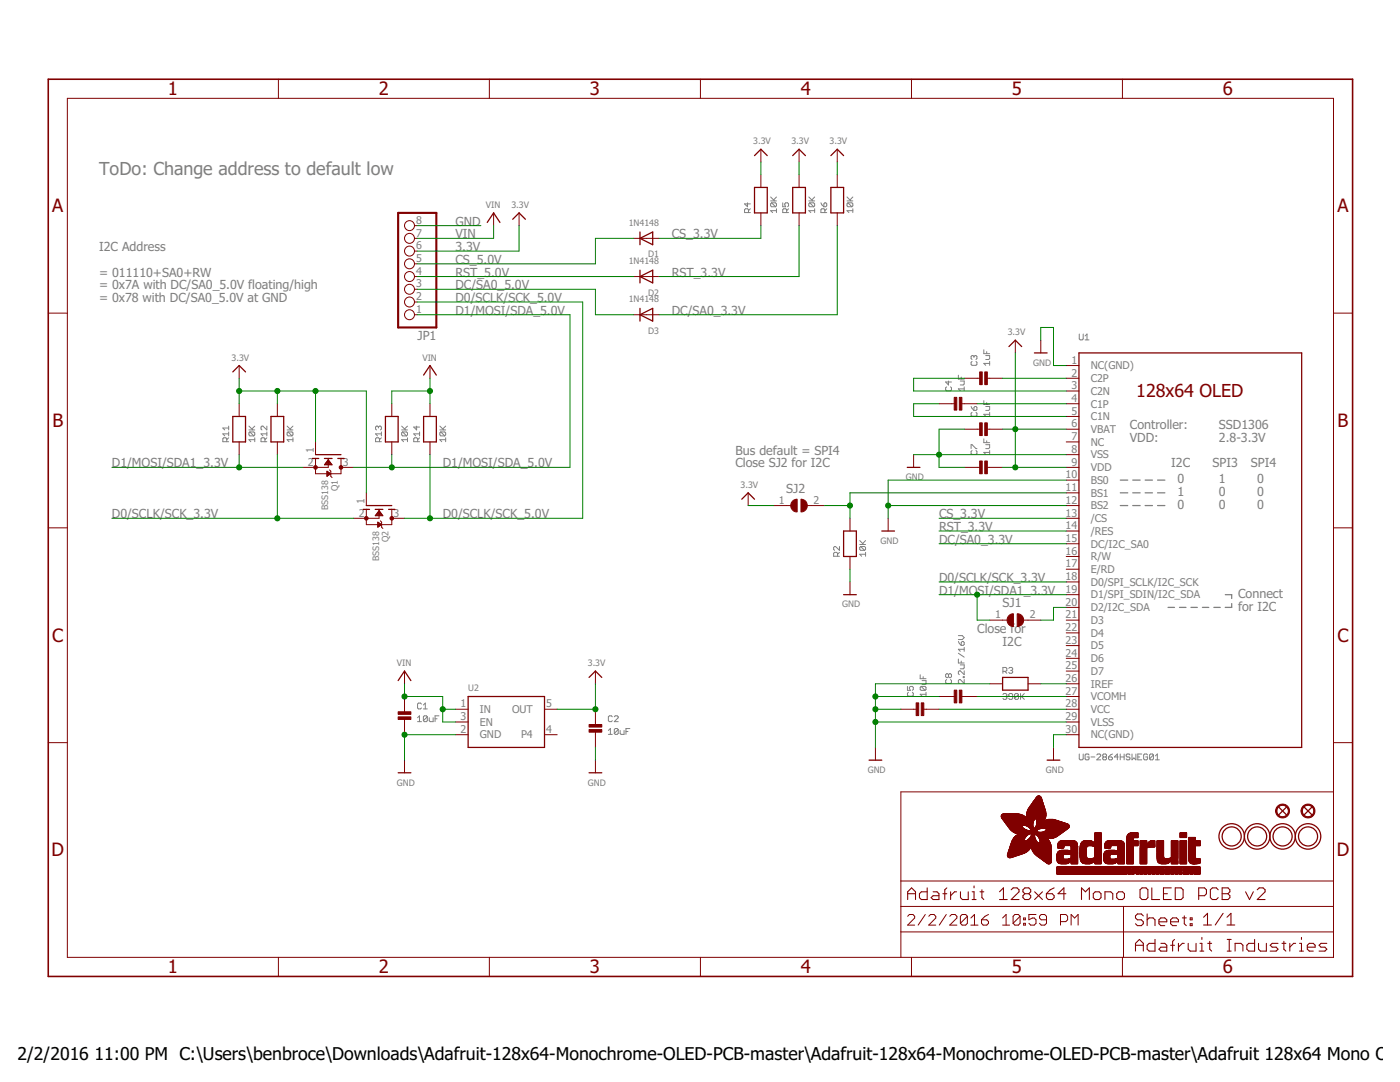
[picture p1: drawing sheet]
<svg xmlns="http://www.w3.org/2000/svg" width="279mm" height="216mm" viewBox="0 0 279 216" stroke-linecap="round" stroke-linejoin="round" font-family="sans-serif">
<defs><g id="words">
<g font-size="3.7" fill="#800000">
<text x="33.5" y="19">1</text>
<text x="75.6" y="19">2</text>
<text x="117.7" y="19">3</text>
<text x="159.8" y="19">4</text>
<text x="202" y="19">5</text>
<text x="244.1" y="19">6</text>
<text x="10.4" y="42.3">A</text>
<text x="266.9" y="42.3">A</text>
<text x="10.5" y="85.2">B</text>
<text x="267" y="85.2">B</text>
<text x="10.4" y="128">C</text>
<text x="266.9" y="128">C</text>
<text x="10.3" y="170.9">D</text>
<text x="266.8" y="170.9">D</text>
<text x="33.5" y="194.2">1</text>
<text x="75.6" y="194.2">2</text>
<text x="117.7" y="194.2">3</text>
<text x="159.8" y="194.2">4</text>
<text x="202" y="194.2">5</text>
<text x="244.1" y="194.2">6</text>
</g>
<text font-size="3.6" fill="#808080" x="19.8" y="34.9">ToDo: Change address to default low</text>
<text font-size="3.6" fill="#800000" x="226.8" y="79.3">128x64 OLED</text>
<g font-size="3.5">
<text x="3.5" y="211.4">2/2/2016</text>
<text x="18.9" y="211.4">11:00 PM C:\Users\benbroce\Downloads\Adafruit-128x64-Monochrome-OLED-PCB-master\Adafruit-128x64-Monochrome-OLED-PCB-master\Adafruit 128x64 Mono OLE</text>
</g>
<g font-size="2.5" fill="#808080">
<text x="90.9" y="45">GND</text>
<text x="90.9" y="47.6">VIN</text>
<text x="134.1" y="47.6">CS_3.3V</text>
<text x="19.8" y="50.1">I2C Address</text>
<text x="90.9" y="52.6">CS_5.0V</text>
<text x="90.9" y="50.1">3.3V</text>
<text x="19.8" y="55.2">= 011110+SA0+RW</text>
<text x="19.8" y="57.7">= 0x7A with DC/SA0_5.0V floating/high</text>
<text x="90.9" y="55.2">RST_5.0V</text>
<text x="90.9" y="57.7">DC/SA0_5.0V</text>
<text x="134.1" y="55.2">RST_3.3V</text>
<text x="19.8" y="60.3">= 0x78 with DC/SA0_5.0V at GND</text>
<text x="90.9" y="60.3">D0/SCLK/SCK_5.0V</text>
<text x="90.9" y="62.8">D1/MOSI/SDA_5.0V</text>
<text x="134.1" y="62.8">DC/SA0_3.3V</text>
<text x="83.3" y="67.7">JP1</text>
<text x="225.5" y="85.6">Controller:</text>
<text x="225.5" y="88.2">VDD:</text>
<text x="243.3" y="85.6">SSD1306</text>
<text x="243.3" y="88.2">2.8-3.3V</text>
<text x="22.3" y="93.3">D1/MOSI/SDA1_3.3V</text>
<text x="88.4" y="93.3">D1/MOSI/SDA_5.0V</text>
<text x="146.8" y="90.7">Bus default = SPI4</text>
<text x="146.8" y="93.3">Close SJ2 for I2C</text>
<text x="233.7" y="93.3">I2C</text>
<text x="242" y="93.3">SPI3</text>
<text x="249.6" y="93.3">SPI4</text>
<text x="156.9" y="98.3">SJ2</text>
<text x="235" y="96.4">0</text>
<text x="235" y="101.5">0</text>
<text x="235" y="99">1</text>
<text x="243.3" y="99">0</text>
<text x="243.3" y="101.5">0</text>
<text x="243.3" y="96.4">1</text>
<text x="250.9" y="99">0</text>
<text x="250.9" y="96.4">0</text>
<text x="250.9" y="101.5">0</text>
<text x="22.3" y="103.4">D0/SCLK/SCK_3.3V</text>
<text x="88.4" y="103.4">D0/SCLK/SCK_5.0V</text>
<text x="187.4" y="103.4">CS_3.3V</text>
<text x="187.4" y="106">RST_3.3V</text>
<text x="187.4" y="108.5">DC/SA0_3.3V</text>
<text x="187.4" y="116.1">D0/SCLK/SCK_3.3V</text>
<text x="187.4" y="118.7">D1/MOSI/SDA1_3.3V</text>
<text x="247.1" y="119.3">Connect</text>
<text x="200.1" y="121.2">SJ1</text>
<text x="247.1" y="121.8">for I2C</text>
<text x="195" y="126.3">Close for</text>
<text x="200.1" y="128.8">I2C</text>
</g>
<g font-size="2.1" fill="#808080">
<text x="83.1" y="47.2">7</text>
<text x="83.1" y="44.7">8</text>
<text x="83.1" y="52.3">5</text>
<text x="83.1" y="49.7">6</text>
<text x="83.1" y="59.9">2</text>
<text x="83.1" y="57.4">3</text>
<text x="83.1" y="54.8">4</text>
<text x="83.1" y="62.4">1</text>
<text x="213.8" y="72.6">1</text>
<text x="213.8" y="75.1">2</text>
<text x="213.8" y="77.7">3</text>
<text x="217.7" y="73.7">NC(GND)</text>
<text x="217.7" y="76.3">C2P</text>
<text x="213.8" y="80.2">4</text>
<text x="213.8" y="82.8">5</text>
<text x="217.7" y="78.8">C2N</text>
<text x="217.7" y="81.3">C1P</text>
<text x="217.7" y="83.9">C1N</text>
<text x="213.8" y="85.3">6</text>
<text x="213.8" y="87.8">7</text>
<text x="217.7" y="86.4">VBAT</text>
<text x="217.7" y="88.9">NC</text>
<text x="61.4" y="92.9">2</text>
<text x="62.6" y="90.4" transform="rotate(-90 62.6 90.4)">1</text>
<text x="68.4" y="92.9">3</text>
<text x="212.7" y="95.4">10</text>
<text x="213.8" y="90.4">8</text>
<text x="213.8" y="92.9">9</text>
<text x="217.7" y="91.5">VSS</text>
<text x="217.7" y="94">VDD</text>
<text x="72.8" y="100.5" transform="rotate(-90 72.8 100.5)">1</text>
<text x="155.4" y="100.5">1</text>
<text x="162.4" y="100.5">2</text>
<text x="212.7" y="98">11</text>
<text x="212.7" y="100.5">12</text>
<text x="217.7" y="96.6">BS0</text>
<text x="217.7" y="99.1">BS1</text>
<text x="217.7" y="101.6">BS2</text>
<text x="71.6" y="103.1">2</text>
<text x="78.6" y="103.1">3</text>
<text x="212.7" y="103.1">13</text>
<text x="212.7" y="105.6">14</text>
<text x="217.7" y="104.2">/CS</text>
<text x="217.7" y="106.7">/RES</text>
<text x="212.7" y="108.1">15</text>
<text x="212.7" y="110.7">16</text>
<text x="212.7" y="113.2">17</text>
<text x="217.7" y="109.3">DC/I2C_SA0</text>
<text x="217.7" y="111.8">R/W</text>
<text x="212.7" y="115.8">18</text>
<text x="212.7" y="118.3">19</text>
<text x="217.7" y="114.3">E/RD</text>
<text x="217.7" y="116.9">D0/SPI_SCLK/I2C_SCK</text>
<text x="217.7" y="119.4">D1/SPI_SDIN/I2C_SDA</text>
<text x="198.6" y="123.4">1</text>
<text x="205.5" y="123.4">2</text>
<text x="212.7" y="120.8">20</text>
<text x="212.7" y="123.4">21</text>
<text x="212.7" y="125.9">22</text>
<text x="217.7" y="122">D2/I2C_SDA</text>
<text x="217.7" y="124.5">D3</text>
<text x="212.7" y="128.5">23</text>
<text x="212.7" y="131">24</text>
<text x="217.7" y="127">D4</text>
<text x="217.7" y="129.6">D5</text>
<text x="212.7" y="133.5">25</text>
<text x="212.7" y="136.1">26</text>
<text x="217.7" y="132.1">D6</text>
<text x="217.7" y="134.7">D7</text>
<text x="217.7" y="137.2">IREF</text>
<text x="91.9" y="141.2">1</text>
<text x="91.9" y="143.7">3</text>
<text x="95.8" y="142.3">IN</text>
<text x="102.2" y="142.3">OUT</text>
<text x="109" y="141.2">5</text>
<text x="212.7" y="138.6">27</text>
<text x="212.7" y="141.2">28</text>
<text x="212.7" y="143.7">29</text>
<text x="217.7" y="139.7">VCOMH</text>
<text x="217.7" y="142.3">VCC</text>
<text x="91.9" y="146.2">2</text>
<text x="95.8" y="144.8">EN</text>
<text x="95.8" y="147.4">GND</text>
<text x="104" y="147.4">P4</text>
<text x="109" y="146.2">4</text>
<text x="212.7" y="146.2">30</text>
<text x="217.7" y="144.8">VLSS</text>
<text x="217.7" y="147.4">NC(GND)</text>
</g>
<g font-size="1.8" fill="#808080">
<text x="150.3" y="28.8">3.3V</text>
<text x="157.9" y="28.8">3.3V</text>
<text x="165.6" y="28.8">3.3V</text>
<text x="97" y="41.5">VIN</text>
<text x="102.1" y="41.5">3.3V</text>
<text x="125.5" y="45">1N4148</text>
<text x="125.5" y="52.6">1N4148</text>
<text x="129.3" y="51.4">D1</text>
<text x="129.3" y="59">D2</text>
<text x="125.5" y="60.3">1N4148</text>
<text x="46.2" y="71.9">3.3V</text>
<text x="84.3" y="71.9">VIN</text>
<text x="129.3" y="66.6">D3</text>
<text x="201.1" y="66.9">3.3V</text>
<text x="206.2" y="73">GND</text>
<text x="180.8" y="95.8">GND</text>
<text x="65.5" y="101.8" transform="rotate(-90 65.5 101.8)">BSS138</text>
<text x="67.4" y="98" transform="rotate(-90 67.4 98)">Q1</text>
<text x="147.8" y="97.3">3.3V</text>
<text x="75.7" y="111.9" transform="rotate(-90 75.7 111.9)">BSS138</text>
<text x="77.6" y="108.2" transform="rotate(-90 77.6 108.2)">Q2</text>
<text x="175.7" y="108.5">GND</text>
<text x="168.1" y="121.2">GND</text>
<text x="79.2" y="132.9">VIN</text>
<text x="93.4" y="138">U2</text>
<text x="117.3" y="132.9">3.3V</text>
<text x="173.2" y="154.2">GND</text>
<text x="208.7" y="154.2">GND</text>
<text x="79.2" y="156.7">GND</text>
<text x="117.3" y="156.7">GND</text>
</g>
</g></defs>
<g fill="none" stroke="#808080" stroke-width=".25">
<path d="M223.6 95.8h1.5M223.6 98.3h1.5M226.1 95.8h1.4M226.1 98.3h1.4M228.5 95.8h1.5M228.5 98.3h1.5M231 95.8h1.5M231 98.3h1.5M223.6 100.9h1.5M226.1 100.9h1.4M228.5 100.9h1.5M231 100.9h1.5"/>
<path d="M244.5 118.7h1.3v.7M233.1 121.2h1.3M235.4 121.2h1.3M237.7 121.2h1.3M240 121.2h1.2M242.3 121.2h1.2M245.8 120.4v.8h-1.3"/>
</g>
<g fill="none" stroke="#808080" stroke-width=".2">
<path d="M153.8 39.3l.8 .8M155 39.3l-.6 .6M161.4 39.3l.8 .8M162.6 39.3l-.6 .6M169 39.3l.8 .8M170.2 39.3l-.6 .6M149.2 40.5v.8l-.6-.6h1.2M149.4 42.4v-.6l-.2-.1h-.4l-.2 .1v.6h1.2M149.8 41.7l-.4 .3M153.8 40.1h1.2M154 40.5h.8l.2 .2v.4l-.2 .2M154 40.5l-.2 .2v.4l.2 .2h.8"/>
<path d="M154 40.5l.8 .8M155 42h-1.2l.4 .4M155 41.7v.7M156.2 40.5v.8h.6l-.2-.4 .2-.4h.4l.2 .2v.4l-.2 .2M157 42.4v-.6l-.2-.1h-.4l-.2 .1v.6h1.2M157.4 41.7l-.4 .3M161.4 40.1h1.2M161.6 40.5l-.2 .2v.4l.2 .2h.8M161.6 40.5h.8l.2 .2v.4l-.2 .2M161.6 40.5l.8 .8M162.6 42h-1.2l.4 .4M162.6 41.7v.7"/>
<path d="M163.8 40.5l.6 .8M164.6 40.5l.4 .2v.4l-.2 .2h-.4v-.6zM164.6 42.4v-.6l-.2-.1h-.4l-.2 .1v.6h1.2M165 41.7l-.4 .3M169 40.1h1.2M169.2 40.5l-.2 .2v.4l.2 .2h.8M169.2 40.5h.8l.2 .2v.4l-.2 .2M169.2 40.5l.8 .8M170.2 42h-1.2l.4 .4M170.2 41.7v.7M188.9 77.2l-.2 .2v.4l.2 .2h.8l.2-.2v-.4l-.2-.2M189.3 76v.8l-.6-.6h1.2"/>
<path d="M191.3 74.9v.7h1.1M191.6 76h.8v.6l-.2 .2h-.6M191.8 75.2v.4M192.4 77.6h-1.1l.3 .4M192.4 77.2v.8M194 72.1l-.2 .2v.4l.2 .2h.8l.2-.2v-.4l-.2-.2M194.4 71.1l-.2-.1-.4 .1v.4l.2 .2M194.4 71.1l.2-.1 .4 .1v.4l-.2 .2M194.4 71.1v.2M196.3 69.8v.8h1.2M196.3 79.9v.8h1.2M196.7 71h.8v.5l-.2 .2h-.6"/>
<path d="M196.9 70.2v.4M197.5 72.5h-1.2l.4 .4M197.5 72.1v.8M215.4 66.7v.9l.2 .2h.4l.2-.2v-.9M216.6 67.8h.7M216.6 67l.3-.3v1.1M45.3 88.1v-.6l-.2-.1h-.4l-.2 .1v.6h1.1M45.6 87.4l-.3 .3M45.6 86.6h-1.1l.4 .4M45.6 85v.8M45.6 86.2v.8M45.6 85.4h-1.1l.4 .4"/>
<path d="M49.7 85.8h1.1M49.7 85l.8 .8M49.9 86.2h.8l.1 .2v.4l-.1 .2M49.9 86.2l-.2 .2v.4l.2 .2h.8M49.9 86.2l.8 .8M50.8 87.7h-1.1l.4 .4M50.8 87.4v.7M50.8 85l-.5 .6M52.9 88.1v-.6l-.2-.1h-.4l-.2 .1v.6h1.2M53.3 86.6h-1.2l.4 .4M53.3 85v.8l-.8-.8-.4 .2v.4l.2 .2M53.3 87.4l-.4 .3"/>
<path d="M53.3 86.2v.8M57.3 85.8h1.2M57.3 85l.8 .8M57.5 86.2l-.2 .2v.4l.2 .2h.8M57.5 86.2h.8l.2 .2v.4l-.2 .2M57.5 86.2l.8 .8M58.5 87.7h-1.2l.4 .4M58.5 87.4v.7M58.5 85l-.6 .6M75.5 85.2l-.2-.2-.3 .2v.4l.1 .2M75.5 85.2l.2-.2 .4 .2v.4l-.2 .2M75.5 85.2v.2"/>
<path d="M75.7 88.1v-.6l-.2-.1h-.4l-.1 .1v.6h1.1M76.1 86.6h-1.1l.3 .4M76.1 87.4l-.4 .3M76.1 86.2v.8M80.2 85.8h1.1M80.2 85l.7 .8M80.3 86.2l-.1 .2v.4l.1 .2h.8M80.3 86.2h.8l.2 .2v.4l-.2 .2M80.3 86.2l.8 .8M81.3 87.7h-1.1l.3 .4M81.3 87.4v.7M81.3 85l-.6 .6"/>
<path d="M83.1 85v.8l-.5-.6h1.1M83.4 88.1v-.6l-.3-.1h-.3l-.2 .1v.6h1.1M83.7 86.2v.8M83.7 86.6h-1.1l.4 .4M83.7 87.4l-.3 .3M87.8 85.8h1.1M87.8 85l.8 .8M88 86.2l-.2 .2v.4l.2 .2h.8M88 86.2h.8l.1 .2v.4l-.1 .2M88 86.2l.8 .8M88.9 87.7h-1.1l.4 .4M88.9 87.4v.7"/>
<path d="M88.9 85l-.6 .6M193.8 89.5v-.8h.2l.8 .8h.2M193.8 81.1l.6 .8M194 82.3l-.2 .2v.4l.2 .2h.8l.2-.2v-.4l-.2-.2M194 89.9l-.2 .2v.4l.2 .2h.8l.2-.2v-.4l-.2-.2M194.4 81.3l.4-.2 .2 .2v.4l-.2 .2h-.4zM196.3 87.6v.7h1.2M196.7 81.1h.8v.6l-.2 .2h-.6M196.7 88.7h.8v.6l-.2 .2h-.6M196.9 80.3v.4M196.9 87.9v.4M197.5 82.7h-1.2l.4 .4"/>
<path d="M197.5 82.3v.8M197.5 89.9v.8M197.5 90.3h-1.2l.4 .4M167.2 111v-.6l-.2-.2h-.4l-.2 .2v.6h1.1M167.5 109.1v.7l-.7-.7-.4 .1v.4l.2 .2M167.5 110.2l-.3 .4M171.6 108.6h1.1M171.6 107.9l.8 .7M171.8 109.1h.8l.1 .1v.4l-.1 .2M171.8 109.1l-.2 .1v.4l.2 .2h.8M171.8 109.1l.8 .7M172.7 110.6h-1.1l.4 .4"/>
<path d="M172.7 110.2v.8M172.7 107.9l-.5 .6M181.1 137v.8h.6l-.2-.4 .2-.4h.4l.2 .2v.4l-.2 .2M181.3 138.1l-.2 .2v.4l.2 .2h.8l.2-.2v-.4l-.2-.2M183.6 134.6v.8h1.2M183.8 137h.8l.2 .2v.4l-.2 .2M183.8 137l-.2 .2v.4l.2 .2h.8M183.8 137l.8 .8M184 135.8h.8v.6l-.2 .2h-.6M184.2 135v.4M184.8 138.5h-1.2l.4 .4M184.8 138.1v.8"/>
<path d="M188.9 135.6l-.2 .2v.4l.2 .2h.8l.2-.2v-.4l-.2-.2M189.3 134.6l-.2-.2-.4 .2v.4l.2 .2 .4-.2M189.3 134.6l.2-.2 .4 .2v.4l-.2 .2-.4-.2M189.3 134.6v.4M191.3 131.5v.8h1.1M191.3 130.3l1.1 .8M191.3 128l.5 .8M191.3 126.8h.7l.4 .4-.4 .4h-.7M191.6 132.7h.8v.6l-.2 .2h-.6M191.8 128.2l.4-.2 .2 .2v.4l-.2 .2h-.4zM191.8 131.9v.4M192.2 135h.2v.2h-.2z"/>
<path d="M192.4 129.2v.8M192.4 133.9v.7l-.8-.7-.3 .1v.4l.2 .2M192.4 135.6v.8l-.8-.8-.3 .2v.4l.2 .2M192.4 129.6h-1.1l.3 .4M200.2 138.6l.1-.2h.4l.2 .2-.2 .4M200.2 134h.5l.2-.2v-.4l-.2-.2h-.5v1.1M200.5 139h.2M200.5 134l.4 .3M200.7 139l.2 .2-.2 .4h-.4l-.1-.2M201.3 133.4l.2-.2h.4l.2 .2-.2 .4M201.7 133.8h.2M201.9 133.8l.2 .2-.2 .3h-.4l-.2-.1"/>
<path d="M202.1 139h-.6l-.2-.2 .2-.4h.4l.2 .2v.8l-.2 .2h-.4l-.2-.2M203.3 138.6l-.2-.2h-.4l-.2 .2v.8M203.3 138.6v.8l-.2 .2h-.4l-.2-.2M203.3 138.6l-.8 .8M203.7 138.4v1.2M203.9 139l.5 .6M204.4 138.4l-.7 .8M83.3 143.2l.4-.4v1.2M83.3 144h.8M84.1 140.5l-.2-.2h-.4l-.2 .2v.8l.2 .2h.4l.2-.2M84.5 141.5h.8M84.5 140.7l.4-.4v1.2"/>
<path d="M85.3 143v.8l-.2 .2h-.4l-.2-.2M85.3 143l-.2-.2h-.4l-.2 .2v.8M85.3 143l-.8 .8M85.7 143.2v.6l.2 .2h.5v-.8M86.8 143.4h.4M87.6 142.8h-.8v1.2M121.4 145.8l.4-.4v1.1M121.4 146.5h.8M122.2 143l-.2-.2h-.4l-.2 .2v.8l.2 .2h.4l.2-.2M122.6 143l.2-.2h.4l.2 .2v.2l-.8 .8h.8M123.4 145.6v.7l-.2 .2h-.4l-.2-.2M123.4 145.6l-.2-.2h-.4l-.2 .2v.7"/>
<path d="M123.4 145.6l-.8 .7M123.8 145.8v.5l.2 .2h.5v-.7M124.9 146h.4M125.7 145.4h-.8v1.1M215.4 150.5v.9l.2 .2h.4l.2-.2v-.9M217.3 150.6l-.2-.1h-.4l-.1 .1v.8l.1 .2h.4l.2-.2v-.4h-.4M217.7 151h.8M218.9 150.6l.2-.1h.4l.2 .1v.2l-.8 .8h.8M220.3 151l-.2 .2 .2 .4h.3l.2-.2-.2-.4M220.3 151l-.2-.2 .2-.3h.3l.2 .1-.2 .4M220.3 151h.3M221.2 151h.6l.2 .4-.2 .2h-.4l-.2-.2z"/>
<path d="M222 150.5l-.8 .5M223.2 151h-.8l.6-.5v1.1M223.6 151h.7M223.6 150.5v1.1M224.3 150.5v1.1M225.5 150.6l-.2-.1h-.4l-.2 .1 .2 .4h.4l.2 .2-.2 .4h-.4l-.2-.2M225.9 150.5v1.1l.4-.4 .4 .4v-1.1M227.1 151h.4M227.9 150.5h-.8v1.1h.8M229 150.6l-.2-.1h-.3l-.3 .1v.8l.3 .2h.3l.2-.2v-.4h-.4M230.2 150.6v.8l-.2 .2h-.4l-.2-.2M230.2 150.6l-.2-.1h-.4l-.2 .1v.8"/>
<path d="M230.2 150.6l-.8 .8M230.6 151.6h.8M230.6 150.8l.4-.3v1.1"/>
</g>
<g fill="none" stroke="#800000" stroke-width=".2">
<path d="M13.4 19.6h252.7v171.4h-252.7zM55.6 15.8v3.8M97.7 15.8v3.8M139.8 15.8v3.8M181.9 15.8v3.8M224 15.8v3.8M151.8 29.8v2.5M151.8 34.9v2.5M159.5 29.8v2.5M159.5 34.9v2.5M167.1 29.8v2.5M167.1 34.9v2.5"/>
<path d="M82.7 47.6h.6M82.7 55.2h.6M82.7 57.7h.6M82.7 52.6h.6M82.7 50.1h.6M82.7 45h.6M98.5 42.5v2.5M103.6 42.5v2.5M126.4 47.6h5.1M126.4 55.2h5.1M151.8 42.5v2.5M159.5 42.5v2.5"/>
<path d="M167.1 42.5v2.5M9.6 62.5h3.8M47.7 72.9v2.6M82.7 62.8h.6M82.7 60.3h.6M85.8 72.9v2.6M126.4 62.8h5.1M192.5 75.5h3.3M196.8 75.5h3.3M202.6 67.9v2.5M207.7 67.9v2.5M212.8 72.9h2.5"/>
<path d="M212.8 75.5h2.5M212.8 78h2.5M266.1 62.5h3.8M47.7 80.6v2.5M47.7 88.2v2.5M55.4 80.6v2.5M55.4 88.2v2.5M63 88.2v2.5M63 91.5v3h5.1v-3M64.8 92.7h1.4M64.9 92.6h1.2M65 92.4h1"/>
<path d="M65.1 92.3h.8M65.2 92.2h.6M65.3 94l.7 .5-.7 .5zM65.3 95h.1M65.3 94.8h.2M65.3 94.7h.4M65.3 94.6h.6M65.3 94.5h.6M65.3 94.4h.5M65.3 94.3h.3M65.3 94.1h.1M65.3 92.1h.4"/>
<path d="M65.3 91.9h.4M65.4 91.8h.2M65.5 91.5v1.8h-5.1M65.5 91.7l.8 1.1h-1.6zM65.8 93.8l.2 .2v1l.3 .3M68.1 93.3h2.5M73.1 98.3v2.6M78.2 80.6v2.5M78.2 88.2v2.5M85.8 80.6v2.5M85.8 88.2v2.5M149.3 98.3v2.6"/>
<path d="M182.3 90.7v2.6M187.4 80.6h3.3M191.7 80.6h3.3M192.5 85.6h3.3M192.5 93.3h3.3M196.8 85.6h3.3M196.8 93.3h3.3M212.8 80.6h2.5M212.8 83.1h2.5M212.8 85.6h2.5M212.8 88.2h2.5M212.8 90.7h2.5"/>
<path d="M212.8 93.3h2.5M212.8 95.8h2.5M212.8 98.3h2.5M9.6 105.3h3.8M73.1 101.6v3.1h5.1v-3.1M75 102.8h1.3M75.1 102.7h1.2M75.2 102.6h1M75.2 102.4h.9M75.3 102.3h.7M75.4 104.2l.8 .5-.8 .5zM75.4 105.1h.1"/>
<path d="M75.4 105h.3M75.4 104.9h.5M75.4 104.7h.7M75.4 104.6h.7M75.4 104.5h.5M75.4 104.4h.3M75.4 104.3h.1M75.4 102.2h.5M75.5 102.1h.3M75.6 102h.1M75.6 101.6v1.8h-5M75.6 101.9l.8 1h-1.5z"/>
<path d="M75.9 103.9l.3 .3v1l.2 .3M78.2 103.4h2.5M154.4 100.9h3.4M161.1 100.9h3.4M169.6 103.4v2.6M169.6 111v2.6M169.6 116.1v2.6M177.2 103.4v2.6M212.8 100.9h2.5M212.8 103.4h2.5M212.8 106h2.5M212.8 108.5h2.5"/>
<path d="M212.8 111h2.5M212.8 113.6h2.5M212.8 116.1h2.5M212.8 118.7h2.5M266.1 105.3h3.8M80.7 133.9v2.5M80.7 139v3.3M118.8 133.9v2.5M187.4 139h3.3M191.7 139h3.3M197.5 123.7h3.5M197.5 136.4h2.6"/>
<path d="M204.3 123.7h3.4M205.2 136.4h2.5M212.8 121.2h2.5M212.8 123.7h2.5M212.8 126.3h2.5M212.8 128.8h2.5M212.8 131.4h2.5M212.8 133.9h2.5M212.8 136.4h2.5M212.8 139h2.5M9.6 148.2h3.8M80.7 143.3v3.3"/>
<path d="M80.7 151.7v2.5M90.9 141.5h2.5M90.9 144.1h2.5M90.9 146.6h2.5M108.7 141.5h2.5M108.7 146.6h2.5M118.8 141.5v3.3M118.8 145.8v3.3M118.8 151.7v2.5M174.7 149.1v2.6M179.8 141.5h3.3M184.1 141.5h3.3"/>
<path d="M210.2 149.1v2.6M212.8 141.5h2.5M212.8 144.1h2.5M212.8 146.6h2.5M266.1 158h-86.3v33M266.1 148.2h3.8M179.8 175.8h86.3M55.6 191v3.8M97.7 191v3.8M139.8 191v3.8M179.8 185.9h86.3M179.8 180.9h86.3"/>
<path d="M181.1 182.8l.4-.3h.7l.3 .3v.4l-1.4 1.4h1.4M181.9 191v3.8M184.7 182.5l-1.5 2.1M185.4 182.8l.3-.3h.7l.4 .3v.4l-1.4 1.4h1.4M188.8 182.5l-1.3 2.1M189.5 182.8l.4-.3h.7l.4 .3v.4l-1.5 1.4h1.5M193.1 182.8v1.4l-.4 .4h-.7l-.3-.4M193.1 182.8l-.4-.3h-.7l-.3 .3v1.4M193.1 182.8l-1.4 1.4M193.8 184.6h1.4M193.8 183.2l.7-.7v2.1M195.9 183.5h1l.4 .4v.3l-.4 .4h-.7l-.3-.4z"/>
<path d="M197.3 182.5l-.7 .3-.7 .7M200.1 184.6h1.4M200.1 183.2l.7-.7v2.1M203.6 182.8v1.4l-.4 .4h-.7l-.3-.4M203.6 182.8l-.4-.3h-.7l-.3 .3v1.4M203.6 182.8l-1.4 1.4M204.3 184.2h.3v.4h-.3zM204.3 183.2h.3v.3h-.3zM206.8 182.5h-1.5v1l.7-.3h.4l.4 .3v.7l-.4 .4h-.7l-.4-.4M208.9 183.5h-1.1l-.3-.3v-.4l.3-.3h.7l.4 .3v1.4l-.4 .4h-.7l-.3-.4M211.6 183.9h1.1l.4-.4v-.7l-.4-.3h-1.1v2.1M213.8 184.6v-2.1l.7 .7 .7-.7v2.1"/>
<path d="M224 191v3.8M224.2 180.9v10.1"/>
<circle cx="81.7" cy="57.7" r=".99"/>
<circle cx="81.7" cy="45" r=".99"/>
<circle cx="81.7" cy="55.2" r=".99"/>
<circle cx="81.7" cy="52.6" r=".99"/>
<circle cx="81.7" cy="50.1" r=".99"/>
<circle cx="81.7" cy="47.6" r=".99"/>
<circle cx="81.7" cy="60.3" r=".99"/>
<circle cx="81.7" cy="62.8" r=".99"/>
</g>
<g fill="none" stroke="#800000" stroke-width=".21">
<path d="M181.1 179.5v-1.6l.8-.7 .8 .7v1.6M181.1 178.3h1.6M185 177.2v2.3h-1.1l-.4-.4v-.8l.4-.4h1.1M186.2 177.9h.8l.4 .4v1.2h-1.2l-.4-.4 .4-.4h1.2M188.2 178.3h.8M189 177.2l-.4 .3v2M189.7 177.9v1.6M190.9 177.9h-.4l-.8 .8M191.7 177.9v1.2l.4 .4h1.1v-1.6M194 179.5h.8M194 177.9h.4v1.6M194.4 176.8v.4"/>
<path d="M195.6 177.9h.7M196 177.5v1.6l.3 .4M199.5 179.5h1.5M199.5 177.9l.8-.7v2.3M201.8 177.5l.4-.3h.8l.4 .3v.4l-1.6 1.6h1.6M204.5 178.3h.8M204.5 178.3l-.3 .4v.4l.3 .4h.8l.4-.4v-.4l-.4-.4M204.5 178.3l-.3-.4v-.4l.3-.3h.8l.4 .3v.4l-.4 .4M206.5 177.9l1.5 1.6M208 177.9l-1.5 1.6M208.8 178.3h1.2l.4 .4v.4l-.4 .4h-.8l-.4-.4zM210.4 177.2l-.8 .3-.8 .8"/>
<path d="M212.7 178.3h-1.5l1.1-1.1v2.3M215.8 179.5v-2.3l.8 .7 .8-.7v2.3M218.2 178.3l.4-.4h.8l.3 .4v.8l-.3 .4h-.8l-.4-.4zM220.5 179.5v-1.6h1.2l.4 .4v1.2M222.9 178.3l.3-.4h.8l.4 .4v.8l-.4 .4h-.8l-.3-.4zM227.5 177.5l.4-.3h.8l.4 .3v1.6l-.4 .4h-.8l-.4-.4zM229.9 177.2v2.3h1.5M232.2 178.3h.8M233.8 177.2h-1.6v2.3h1.6M234.5 177.2h1.2l.4 .3v1.6l-.4 .4h-1.2zM239.2 178.7h1.2l.4-.4v-.8l-.4-.3h-1.2v2.3M243.1 177.5l-.4-.3h-.7l-.4 .3v1.6l.4 .4h.7l.4-.4"/>
<path d="M243.9 178.3h1.2M243.9 177.2h1.2l.3 .3v.4l-.3 .4 .3 .4v.4l-.3 .4h-1.2zM248.6 177.9l.8 1.6 .7-1.6M250.9 177.5l.4-.3h.8l.4 .3v.4l-1.6 1.6h1.6M226.6 189.8v-1.6l.8-.7 .8 .7v1.6M226.6 188.6h1.6M228.2 182.8l-.4-.4h-.8l-.4 .4v.4l.4 .3h.8l.4 .4v.4l-.4 .4h-.8l-.4-.4M228.9 182.4v2.3M228.9 183.5l.4-.3h.8l.4 .3v1.2M230.5 187.5v2.3h-1.2l-.4-.4v-.8l.4-.4h1.2M231.3 183.9h1.6v-.4l-.4-.3h-.8l-.4 .3v.8l.4 .4h.8M231.7 188.2h.8l.4 .4v1.2h-1.2l-.4-.4 .4-.4h1.2"/>
<path d="M233.6 183.9h1.6v-.4l-.4-.3h-.8l-.4 .3v.8l.4 .4h.8M233.6 188.6h.8M234.4 187.5l-.4 .3v2M235.2 188.2v1.6M236 183.2h.7M236.3 182.8v1.5l.4 .4M236.3 188.2h-.3l-.8 .8M237.1 188.2v1.2l.4 .4h1.2v-1.6M237.5 183.2h.4v.3h-.4zM237.5 184.3h.4v.4h-.4zM239.5 189.8h.7M239.5 188.2h.4v1.6"/>
<path d="M239.9 187v.5M240.2 183l.8-.8v2.4M240.2 184.6h1.6M241 188.2h.8M241.4 187.8v1.6l.4 .4M244.1 182.2l-1.6 2.4M244.9 184.6h1.5M244.9 183l.8-.8v2.4M244.9 189.8h.8M244.9 187.5h.8M245.3 187.5v2.3M246.5 189.8v-1.6h1.1l.5 .4v1.2"/>
<path d="M250.4 187.5v2.3h-1.2l-.4-.4v-.8l.4-.4h1.2M251.2 188.2v1.2l.3 .4h1.2v-1.6M255.1 188.2h-1.2l-.4 .4 .4 .4h.8l.4 .4-.4 .4h-1.2M255.8 188.2h.8M256.2 187.8v1.6l.4 .4M257.4 188.2v1.6M258.6 188.2h-.4l-.8 .8M259.4 189.8h.7M259.4 188.2h.3v1.6M259.7 187v.5M260.9 189h1.6v-.4l-.4-.4h-.8l-.4 .4v.8l.4 .4h.8M264.8 188.2h-1.2l-.4 .4 .4 .4h.8l.4 .4-.4 .4h-1.2"/>
</g>
<g fill="#800000" stroke="#800000" stroke-width=".2">
<path d="M210.9 174.4h14z"/>
<path d="M225.1 174.4h.5z"/>
<path d="M225.8 174.4h.6z"/>
<path d="M226.7 174.4h.5z"/>
<path d="M227.5 174.4h.5z"/>
<path d="M228.2 174.4h.7z"/>
<path d="M229.1 174.4h.5z"/>
<path d="M229.9 174.4h.6z"/>
<path d="M230.7 174.4h.6z"/>
<path d="M231.5 174.4h.8z"/>
<path d="M232.6 174.4h.8z"/>
<path d="M233.6 174.4h.7z"/>
<path d="M234.5 174.4h.6z"/>
<path d="M235.3 174.4h.6z"/>
<path d="M236.1 174.4h1.2z"/>
<path d="M237.5 174.4h.6z"/>
<path d="M238.3 174.4h1.2z"/>
<path d="M210.9 174.3l14 .1z"/>
<path d="M225.1 174.3l.5 .1z"/>
<path d="M225.8 174.3l.5 .1z"/>
<path d="M226.7 174.3l.5 .1z"/>
<path d="M227.4 174.3l.7 .1z"/>
<path d="M228.3 174.3l.6 .1z"/>
<path d="M229.1 174.3l.6 .1z"/>
<path d="M229.9 174.3l.6 .1z"/>
<path d="M230.7 174.3l.6 .1z"/>
<path d="M231.5 174.3l.8 .1z"/>
<path d="M232.6 174.3l.8 .1z"/>
<path d="M233.6 174.3l.7 .1z"/>
<path d="M234.5 174.3l.6 .1z"/>
<path d="M235.3 174.3l.6 .1z"/>
<path d="M236.1 174.3l1.2 .1z"/>
<path d="M237.5 174.3l.6 .1z"/>
<path d="M238.3 174.3l1.2 .1z"/>
<path d="M210.9 174.3h14z"/>
<path d="M225.1 174.3h.5z"/>
<path d="M225.8 174.3h.5z"/>
<path d="M226.7 174.3h.5z"/>
<path d="M227.5 174.3h.6z"/>
<path d="M228.3 174.3h.6z"/>
<path d="M229.1 174.3h.6z"/>
<path d="M229.9 174.3h.6z"/>
<path d="M230.7 174.3h.6z"/>
<path d="M231.5 174.3h.8z"/>
<path d="M232.6 174.3h.8z"/>
<path d="M233.6 174.3h.7z"/>
<path d="M234.5 174.3h.6z"/>
<path d="M235.3 174.3h.6z"/>
<path d="M236.1 174.3h1.2z"/>
<path d="M237.5 174.3h.6z"/>
<path d="M238.3 174.3h1.2z"/>
<path d="M229.9 174.3h.5z"/>
<path d="M210.9 174.2l14 .1z"/>
<path d="M225.1 174.2l.5 .1z"/>
<path d="M225.8 174.2l.5 .1z"/>
<path d="M226.7 174.2l.5 .1z"/>
<path d="M227.5 174.2l.6 .1z"/>
<path d="M228.3 174.2l.6 .1z"/>
<path d="M229.1 174.2l.6 .1z"/>
<path d="M229.9 174.2l.5 .1z"/>
<path d="M230.7 174.2l.6 .1z"/>
<path d="M231.5 174.2l.8 .1z"/>
<path d="M232.6 174.2l.8 .1z"/>
<path d="M233.6 174.2l.7 .1z"/>
<path d="M234.5 174.2l.6 .1z"/>
<path d="M235.3 174.2l.6 .1z"/>
<path d="M236.1 174.2l1.2 .1z"/>
<path d="M237.5 174.2l.6 .1z"/>
<path d="M238.3 174.2l1.2 .1z"/>
<path d="M210.9 174.2h14z"/>
<path d="M225.1 174.2h.5z"/>
<path d="M225.8 174.2h.5z"/>
<path d="M226.7 174.2h.5z"/>
<path d="M227.5 174.2h.6z"/>
<path d="M228.3 174.2h.6z"/>
<path d="M229.1 174.2h.6z"/>
<path d="M229.9 174.2h.5z"/>
<path d="M230.7 174.2h.6z"/>
<path d="M231.5 174.2h.8z"/>
<path d="M232.6 174.2h.8z"/>
<path d="M233.6 174.2h.7z"/>
<path d="M234.5 174.2h.6z"/>
<path d="M235.3 174.2h.6z"/>
<path d="M236.1 174.2h1.2z"/>
<path d="M237.5 174.2h.6z"/>
<path d="M238.3 174.2h1.2z"/>
<path d="M210.9 174.1l14 .1z"/>
<path d="M225.1 174.1l.5 .1z"/>
<path d="M225.8 174.1l.4 .1z"/>
<path d="M226.7 174.1l.5 .1z"/>
<path d="M227.5 174.1l.6 .1z"/>
<path d="M228.3 174.1l.6 .1z"/>
<path d="M229.1 174.1l.6 .1z"/>
<path d="M229.9 174.1l1.4 .1z"/>
<path d="M231.5 174.1l.8 .1z"/>
<path d="M232.6 174.1l.8 .1z"/>
<path d="M233.6 174.1l.7 .1z"/>
<path d="M234.4 174.1l.7 .1z"/>
<path d="M235.3 174.1l.6 .1z"/>
<path d="M236.1 174.1l2.1 .1z"/>
<path d="M238.3 174.1l1.2 .1z"/>
<path d="M226.4 174.1l.1 .1z"/>
<path d="M210.9 174.1h14z"/>
<path d="M225.1 174.1h.5z"/>
<path d="M225.8 174.1h.4z"/>
<path d="M226.4 174.1h.1z"/>
<path d="M226.7 174.1h.5z"/>
<path d="M227.5 174.1h.6z"/>
<path d="M228.3 174.1h.6z"/>
<path d="M229.1 174.1h.6z"/>
<path d="M229.9 174.1h1.4z"/>
<path d="M231.5 174.1h.8z"/>
<path d="M232.6 174.1h.8z"/>
<path d="M233.6 174.1h.7z"/>
<path d="M234.4 174.1h.7z"/>
<path d="M235.3 174.1h.6z"/>
<path d="M236.1 174.1h2z"/>
<path d="M238.3 174.1h1.2z"/>
<path d="M233.6 174.1h.6z"/>
<path d="M210.9 174l14 .1z"/>
<path d="M225.1 174l.5 .1z"/>
<path d="M225.8 174l.3 .1z"/>
<path d="M226.4 174l.1 .1z"/>
<path d="M226.7 174l.5 .1z"/>
<path d="M227.5 174l.6 .1z"/>
<path d="M228.3 174l.6 .1z"/>
<path d="M229.1 174l.6 .1z"/>
<path d="M229.9 174l1.3 .1z"/>
<path d="M231.5 174l.8 .1z"/>
<path d="M232.6 174l.8 .1z"/>
<path d="M234.4 174l.7 .1z"/>
<path d="M235.3 174l.6 .1z"/>
<path d="M236.1 174l1.9 .1z"/>
<path d="M238.3 174l1.2 .1z"/>
<path d="M210.9 174h14z"/>
<path d="M225.1 174h.5z"/>
<path d="M225.8 174h.3z"/>
<path d="M226.3 174h.2z"/>
<path d="M226.7 174h.5z"/>
<path d="M227.5 174h.6z"/>
<path d="M228.3 174h.6z"/>
<path d="M229.1 174h.6z"/>
<path d="M229.9 174h1.1z"/>
<path d="M231.5 174h.8z"/>
<path d="M232.6 174h.8z"/>
<path d="M234.4 174h.7z"/>
<path d="M235.3 174h.6z"/>
<path d="M236.1 174h1.7z"/>
<path d="M238.3 174h1.2z"/>
<path d="M210.9 173.9l14 .1z"/>
<path d="M225.1 173.9l.5 .1z"/>
<path d="M225.8 173.9l.3 .1z"/>
<path d="M226.3 173.9l.2 .1z"/>
<path d="M226.7 173.9l.5 .1z"/>
<path d="M227.5 173.9l.6 .1z"/>
<path d="M228.3 173.9l.6 .1z"/>
<path d="M229.1 173.9l.6 .1z"/>
<path d="M229.9 173.9l.7 .1z"/>
<path d="M231.5 173.9l.8 .1z"/>
<path d="M232.6 173.9l.8 .1z"/>
<path d="M234.3 173.9l.8 .1z"/>
<path d="M235.3 173.9l.6 .1z"/>
<path d="M236.7 173.9l.8 .1z"/>
<path d="M238.3 173.9l1.2 .1z"/>
<path d="M210.9 173.9h14z"/>
<path d="M225.1 173.9h.5z"/>
<path d="M225.8 173.9h.3z"/>
<path d="M226.3 173.9h.2z"/>
<path d="M226.7 173.9h.5z"/>
<path d="M227.5 173.9h.6z"/>
<path d="M228.3 173.9h.6z"/>
<path d="M229.1 173.9h.6z"/>
<path d="M229.9 173.9h.6z"/>
<path d="M231.5 173.9h.8z"/>
<path d="M232.6 173.9h.8z"/>
<path d="M234.3 173.9h.8z"/>
<path d="M235.3 173.9h.6z"/>
<path d="M236.7 173.9h.7z"/>
<path d="M238.3 173.9h1.2z"/>
<path d="M231.4 173.9h1z"/>
<path d="M234.4 173.9h.7z"/>
<path d="M210.9 173.8l14 .1z"/>
<path d="M225.1 173.8l.5 .1z"/>
<path d="M225.8 173.8l.3 .1z"/>
<path d="M226.3 173.8l.2 .1z"/>
<path d="M226.7 173.8l.5 .1z"/>
<path d="M227.5 173.8l.6 .1z"/>
<path d="M228.3 173.8l.6 .1z"/>
<path d="M229.1 173.8l.6 .1z"/>
<path d="M229.9 173.8l.6 .1z"/>
<path d="M231.4 173.8l.9 .1z"/>
<path d="M232.6 173.8l.8 .1z"/>
<path d="M233.6 173.8l.6 .1z"/>
<path d="M234.4 173.8l.7 .1z"/>
<path d="M235.3 173.8l.6 .1z"/>
<path d="M236.7 173.8l.6 .1z"/>
<path d="M238.2 173.8l1.3 .1z"/>
<path d="M210.9 173.8h14z"/>
<path d="M225.1 173.8h.5z"/>
<path d="M225.8 173.8h.3z"/>
<path d="M226.3 173.8h.2z"/>
<path d="M226.7 173.8h.5z"/>
<path d="M227.5 173.8h.6z"/>
<path d="M228.3 173.8h.6z"/>
<path d="M229.1 173.8h.6z"/>
<path d="M229.9 173.8h.6z"/>
<path d="M231.1 173.8h1.3z"/>
<path d="M232.6 173.8h.8z"/>
<path d="M233.6 173.8h.7z"/>
<path d="M234.4 173.8h.7z"/>
<path d="M235.3 173.8h.6z"/>
<path d="M236.7 173.8h.6z"/>
<path d="M237.9 173.8h1.6z"/>
<path d="M225.8 173.8h.2z"/>
<path d="M226.2 173.8h.3z"/>
<path d="M230.8 173.8h1.6z"/>
<path d="M236.1 173.8h1.2z"/>
<path d="M237.6 173.8h1.9z"/>
<path d="M210.9 173.7l14 .1z"/>
<path d="M225.1 173.7l.5 .1z"/>
<path d="M225.8 173.7l.2 .1z"/>
<path d="M226.2 173.7l.3 .1z"/>
<path d="M226.7 173.7l.5 .1z"/>
<path d="M227.5 173.7l.6 .1z"/>
<path d="M228.3 173.7l.6 .1z"/>
<path d="M229.1 173.7l.6 .1z"/>
<path d="M229.9 173.7l.6 .1z"/>
<path d="M230.7 173.7l1.7 .1z"/>
<path d="M232.6 173.7l.8 .1z"/>
<path d="M233.6 173.7l.7 .1z"/>
<path d="M234.5 173.7l.6 .1z"/>
<path d="M235.3 173.7l.6 .1z"/>
<path d="M236.1 173.7l1.2 .1z"/>
<path d="M237.5 173.7l2 .1z"/>
<path d="M210.9 173.7h14z"/>
<path d="M225.1 173.7h.5z"/>
<path d="M225.8 173.7h.2z"/>
<path d="M226.2 173.7h.3z"/>
<path d="M226.7 173.7h.5z"/>
<path d="M227.5 173.7h.6z"/>
<path d="M228.3 173.7h.6z"/>
<path d="M229.1 173.7h.6z"/>
<path d="M229.9 173.7h.6z"/>
<path d="M230.7 173.7h1.7z"/>
<path d="M232.6 173.7h.8z"/>
<path d="M233.6 173.7h.7z"/>
<path d="M234.5 173.7h.6z"/>
<path d="M235.3 173.7h.6z"/>
<path d="M236.1 173.7h1.2z"/>
<path d="M237.5 173.7h2z"/>
<path d="M210.9 173.6l14 .1z"/>
<path d="M225.1 173.6l.5 .1z"/>
<path d="M225.8 173.6l.1 .1z"/>
<path d="M226.1 173.6l.4 .1z"/>
<path d="M226.7 173.6l.5 .1z"/>
<path d="M227.5 173.6l.6 .1z"/>
<path d="M228.3 173.6l.6 .1z"/>
<path d="M229.1 173.6l.6 .1z"/>
<path d="M229.9 173.6l.6 .1z"/>
<path d="M230.7 173.6l1.7 .1z"/>
<path d="M232.6 173.6l.8 .1z"/>
<path d="M233.6 173.6l.7 .1z"/>
<path d="M234.5 173.6l.6 .1z"/>
<path d="M235.3 173.6l.6 .1z"/>
<path d="M236.1 173.6l1.2 .1z"/>
<path d="M237.5 173.6l2 .1z"/>
<path d="M210.9 173.6h14z"/>
<path d="M225.1 173.6h.5z"/>
<path d="M225.8 173.6h.1z"/>
<path d="M226.1 173.6h.4z"/>
<path d="M226.7 173.6h.5z"/>
<path d="M227.5 173.6h.6z"/>
<path d="M228.3 173.6h.6z"/>
<path d="M229.1 173.6h.6z"/>
<path d="M229.9 173.6h.6z"/>
<path d="M230.7 173.6h1.7z"/>
<path d="M232.6 173.6h.8z"/>
<path d="M233.6 173.6h.7z"/>
<path d="M234.5 173.6h.6z"/>
<path d="M235.3 173.6h.6z"/>
<path d="M236.1 173.6h1.2z"/>
<path d="M237.5 173.6h2z"/>
<path d="M230.7 173.6h.6z"/>
<path d="M231.5 173.6h.8z"/>
<path d="M237.5 173.6h.6z"/>
<path d="M238.3 173.6h1.2z"/>
<path d="M210.9 173.5l14 .1z"/>
<path d="M225.1 173.5l.5 .1z"/>
<path d="M226.1 173.5l.4 .1z"/>
<path d="M226.7 173.5l.5 .1z"/>
<path d="M227.5 173.5l.6 .1z"/>
<path d="M228.3 173.5l.6 .1z"/>
<path d="M229.1 173.5l.6 .1z"/>
<path d="M229.9 173.5l.6 .1z"/>
<path d="M230.7 173.5l.6 .1z"/>
<path d="M231.5 173.5l.8 .1z"/>
<path d="M232.6 173.5l.8 .1z"/>
<path d="M233.6 173.5l.7 .1z"/>
<path d="M234.5 173.5l.6 .1z"/>
<path d="M235.3 173.5l.6 .1z"/>
<path d="M236.1 173.5l1.2 .1z"/>
<path d="M237.5 173.5l.6 .1z"/>
<path d="M238.3 173.5l1.2 .1z"/>
<path d="M210.9 173.5h14z"/>
<path d="M225.1 173.5h.5z"/>
<path d="M226.1 173.5h.4z"/>
<path d="M226.7 173.5h.5z"/>
<path d="M227.5 173.5h.6z"/>
<path d="M228.3 173.5h.6z"/>
<path d="M229.1 173.5h.6z"/>
<path d="M229.9 173.5h.6z"/>
<path d="M230.7 173.5h.6z"/>
<path d="M231.5 173.5h.8z"/>
<path d="M232.6 173.5h.8z"/>
<path d="M233.6 173.5h.7z"/>
<path d="M234.5 173.5h.6z"/>
<path d="M235.3 173.5h.6z"/>
<path d="M236.1 173.5h1.2z"/>
<path d="M237.5 173.5h.6z"/>
<path d="M238.3 173.5h1.2z"/>
<path d="M210.9 173.4l14 .1z"/>
<path d="M225.1 173.4l.5 .1z"/>
<path d="M226.1 173.4l.4 .1z"/>
<path d="M226.7 173.4l.5 .1z"/>
<path d="M227.4 173.4l.7 .1z"/>
<path d="M228.3 173.4l.6 .1z"/>
<path d="M229.1 173.4l.6 .1z"/>
<path d="M229.9 173.4l.6 .1z"/>
<path d="M230.7 173.4l.6 .1z"/>
<path d="M231.5 173.4l.8 .1z"/>
<path d="M232.6 173.4l.8 .1z"/>
<path d="M233.6 173.4l.7 .1z"/>
<path d="M234.5 173.4l.6 .1z"/>
<path d="M235.3 173.4l.6 .1z"/>
<path d="M236.1 173.4l1.2 .1z"/>
<path d="M237.5 173.4l.6 .1z"/>
<path d="M238.3 173.4l1.2 .1z"/>
<path d="M210.9 173.4h14z"/>
<path d="M225.1 173.4h.5z"/>
<path d="M226.1 173.4h.4z"/>
<path d="M226.7 173.4h.5z"/>
<path d="M227.5 173.4h.5z"/>
<path d="M228.3 173.4h.6z"/>
<path d="M229.1 173.4h.6z"/>
<path d="M229.9 173.4h.6z"/>
<path d="M230.7 173.4h.6z"/>
<path d="M231.5 173.4h.8z"/>
<path d="M232.6 173.4h.8z"/>
<path d="M233.6 173.4h.7z"/>
<path d="M234.5 173.4h.6z"/>
<path d="M235.3 173.4h.6z"/>
<path d="M236.1 173.4h1.2z"/>
<path d="M237.5 173.4h.6z"/>
<path d="M238.3 173.4h1.2z"/>
<path d="M226 173.4h.5z"/>
<path d="M228.2 173.4h.7z"/>
<path d="M231.5 173.4h.4z"/>
<path d="M233 173.4h.4z"/>
<path d="M234.4 173.4h.7z"/>
<path d="M236.8 173.4h.5z"/>
<path d="M210.9 173.3l14 .1z"/>
<path d="M225.1 173.3l.5 .1z"/>
<path d="M226 173.3l.5 .1z"/>
<path d="M226.7 173.3l.5 .1z"/>
<path d="M228.2 173.3l.7 .1z"/>
<path d="M229.1 173.3l.6 .1z"/>
<path d="M229.9 173.3l.6 .1z"/>
<path d="M231.5 173.3l.4 .1z"/>
<path d="M233 173.3l.4 .1z"/>
<path d="M234.4 173.3l.7 .1z"/>
<path d="M235.3 173.3l.6 .1z"/>
<path d="M236.8 173.3l.5 .1z"/>
<path d="M238.3 173.3l1.2 .1z"/>
<path d="M210.9 173.3h14z"/>
<path d="M225.1 173.3h.5z"/>
<path d="M226 173.3h.5z"/>
<path d="M226.7 173.3h.5z"/>
<path d="M228.2 173.3h.7z"/>
<path d="M229.1 173.3h.6z"/>
<path d="M229.9 173.3h.6z"/>
<path d="M231.4 173.3h.5z"/>
<path d="M233 173.3h.4z"/>
<path d="M234.4 173.3h.7z"/>
<path d="M235.3 173.3h.6z"/>
<path d="M236.8 173.3h.5z"/>
<path d="M238.3 173.3h1.2z"/>
<path d="M210.9 173.2l14 .1z"/>
<path d="M225.1 173.2l.5 .1z"/>
<path d="M225.9 173.2l.6 .1z"/>
<path d="M226.7 173.2l.5 .1z"/>
<path d="M228.1 173.2l.8 .1z"/>
<path d="M229.1 173.2l.6 .1z"/>
<path d="M229.9 173.2l.6 .1z"/>
<path d="M231.4 173.2l.5 .1z"/>
<path d="M233 173.2l.4 .1z"/>
<path d="M234.4 173.2l.7 .1z"/>
<path d="M235.3 173.2l.6 .1z"/>
<path d="M236.8 173.2l.6 .1z"/>
<path d="M238.3 173.2l1.2 .1z"/>
<path d="M229.9 173.2l.7 .1z"/>
<path d="M234.3 173.2l.8 .1z"/>
<path d="M238.2 173.2l1.3 .1z"/>
<path d="M210.9 173.2h14z"/>
<path d="M225.1 173.2h.5z"/>
<path d="M225.9 173.2h.6z"/>
<path d="M226.7 173.2h.5z"/>
<path d="M228 173.2h.9z"/>
<path d="M229.1 173.2h.6z"/>
<path d="M229.9 173.2h.8z"/>
<path d="M231.3 173.2h.6z"/>
<path d="M233 173.2h.4z"/>
<path d="M234.3 173.2h.8z"/>
<path d="M235.3 173.2h.6z"/>
<path d="M236.8 173.2h.7z"/>
<path d="M238.1 173.2h1.4z"/>
<path d="M210.9 173.1l28.6 .1z"/>
<path d="M210.9 173.1h28.6z"/>
<path d="M210.9 173l28.6 .1z"/>
<path d="M210.9 173h28.6z"/>
<path d="M238.1 172.4h.4z"/>
<path d="M209.1 172.3l.4 .1z"/>
<path d="M211.7 172.3l1.2 .1z"/>
<path d="M213.8 172.3l1.3 .1z"/>
<path d="M216.6 172.3l.9 .1z"/>
<path d="M218.5 172.3l1.3 .1z"/>
<path d="M221 172.3l1.2 .1z"/>
<path d="M223.1 172.3l1.3 .1z"/>
<path d="M224.9 172.3l1.3 .1z"/>
<path d="M227.5 172.3l1.4 .1z"/>
<path d="M231.7 172.3l1.1 .1z"/>
<path d="M233.8 172.3l1.3 .1z"/>
<path d="M235.5 172.3l1.3 .1z"/>
<path d="M237.8 172.3l1.2 .1z"/>
<path d="M209 172.3h.6z"/>
<path d="M211.5 172.3h1.6z"/>
<path d="M213.8 172.3h1.3z"/>
<path d="M216.3 172.3h1.4z"/>
<path d="M218.5 172.3h1.3z"/>
<path d="M220.8 172.3h1.6z"/>
<path d="M223.1 172.3h1.3z"/>
<path d="M224.9 172.3h1.3z"/>
<path d="M227.5 172.3h1.4z"/>
<path d="M231.5 172.3h1.5z"/>
<path d="M233.8 172.3h1.3z"/>
<path d="M235.5 172.3h1.3z"/>
<path d="M237.7 172.3h1.5z"/>
<path d="M211.4 172.3h1.7z"/>
<path d="M216.3 172.3h1.5z"/>
<path d="M220.8 172.3h1.7z"/>
<path d="M208.9 172.2l.8 .1z"/>
<path d="M211.3 172.2l1.9 .1z"/>
<path d="M213.8 172.2l1.3 .1z"/>
<path d="M216.2 172.2l1.6 .1z"/>
<path d="M218.5 172.2l1.3 .1z"/>
<path d="M220.7 172.2l1.9 .1z"/>
<path d="M223.1 172.2l1.3 .1z"/>
<path d="M224.9 172.2l1.3 .1z"/>
<path d="M227.5 172.2l1.4 .1z"/>
<path d="M231.4 172.2l1.8 .1z"/>
<path d="M233.8 172.2l1.3 .1z"/>
<path d="M235.5 172.2l1.3 .1z"/>
<path d="M237.6 172.2l1.8 .1z"/>
<path d="M208.9 172.2h.8z"/>
<path d="M211.2 172.2h2.1z"/>
<path d="M213.8 172.2h1.3z"/>
<path d="M216 172.2h1.9z"/>
<path d="M218.5 172.2h1.3z"/>
<path d="M220.6 172.2h2z"/>
<path d="M223.1 172.2h1.3z"/>
<path d="M224.9 172.2h1.3z"/>
<path d="M227.5 172.2h1.4z"/>
<path d="M231.3 172.2h1.9z"/>
<path d="M233.8 172.2h1.3z"/>
<path d="M235.5 172.2h1.3z"/>
<path d="M237.5 172.2h2z"/>
<path d="M208.8 172.1l.9 .1z"/>
<path d="M211.2 172.1l2.1 .1z"/>
<path d="M213.8 172.1l1.3 .1z"/>
<path d="M216 172.1l2 .1z"/>
<path d="M218.5 172.1l1.3 .1z"/>
<path d="M220.6 172.1l2.1 .1z"/>
<path d="M223.1 172.1l1.3 .1z"/>
<path d="M224.9 172.1l1.3 .1z"/>
<path d="M227.5 172.1l1.4 .1z"/>
<path d="M231.3 172.1l2 .1z"/>
<path d="M233.8 172.1l1.3 .1z"/>
<path d="M235.5 172.1l1.3 .1z"/>
<path d="M237.5 172.1l2 .1z"/>
<path d="M208.8 172.1l1 .1z"/>
<path d="M211.2 172.1l2.2 .1z"/>
<path d="M220.5 172.1l2.2 .1z"/>
<path d="M231.2 172.1l2.1 .1z"/>
<path d="M237.4 172.1l2.1 .1z"/>
<path d="M208.7 172.1h1.1z"/>
<path d="M211.1 172.1h2.3z"/>
<path d="M213.8 172.1h1.3z"/>
<path d="M215.9 172.1h2.2z"/>
<path d="M218.5 172.1h1.3z"/>
<path d="M220.5 172.1h2.3z"/>
<path d="M223.1 172.1h1.3z"/>
<path d="M224.9 172.1h1.3z"/>
<path d="M227.5 172.1h1.4z"/>
<path d="M231.2 172.1h2.1z"/>
<path d="M233.8 172.1h1.3z"/>
<path d="M235.5 172.1h1.3z"/>
<path d="M237.4 172.1h2.1z"/>
<path d="M211.1 172.1h2.4z"/>
<path d="M231.1 172.1h2.3z"/>
<path d="M208.7 172l1.1 .1z"/>
<path d="M211.1 172l2.4 .1z"/>
<path d="M213.8 172l1.3 .1z"/>
<path d="M215.9 172l2.3 .1z"/>
<path d="M218.5 172l1.3 .1z"/>
<path d="M220.4 172l2.5 .1z"/>
<path d="M223.1 172l1.3 .1z"/>
<path d="M224.9 172l1.3 .1z"/>
<path d="M227.5 172l1.4 .1z"/>
<path d="M231.1 172l2.3 .1z"/>
<path d="M233.8 172l1.3 .1z"/>
<path d="M235.5 172l1.3 .1z"/>
<path d="M237.4 172l2.1 .1z"/>
<path d="M208.6 172h1.2z"/>
<path d="M211.1 172h2.5z"/>
<path d="M213.8 172h1.3z"/>
<path d="M215.8 172h2.4z"/>
<path d="M218.5 172h1.3z"/>
<path d="M220.4 172h2.5z"/>
<path d="M223.1 172h1.3z"/>
<path d="M224.9 172h1.3z"/>
<path d="M227.5 172h1.4z"/>
<path d="M231.1 172h2.4z"/>
<path d="M233.8 172h1.3z"/>
<path d="M235.5 172h1.3z"/>
<path d="M237.4 172h2.1z"/>
<path d="M220.4 172h2.6z"/>
<path d="M208.5 171.9l1.3 .1z"/>
<path d="M211 171.9l2.7 .1z"/>
<path d="M213.8 171.9l1.3 .1z"/>
<path d="M215.8 171.9l2.5 .1z"/>
<path d="M218.5 171.9l1.3 .1z"/>
<path d="M220.4 171.9l2.6 .1z"/>
<path d="M223.1 171.9l1.3 .1z"/>
<path d="M224.9 171.9l1.3 .1z"/>
<path d="M227.5 171.9l1.4 .1z"/>
<path d="M231.1 171.9l2.5 .1z"/>
<path d="M233.8 171.9l1.3 .1z"/>
<path d="M235.5 171.9l1.3 .1z"/>
<path d="M237.3 171.9l2.2 .1z"/>
<path d="M208.5 171.9h1.3z"/>
<path d="M211 171.9h2.7z"/>
<path d="M213.8 171.9h1.3z"/>
<path d="M215.8 171.9h2.5z"/>
<path d="M218.5 171.9h1.3z"/>
<path d="M220.4 171.9h2.7z"/>
<path d="M223.1 171.9h1.3z"/>
<path d="M224.9 171.9h1.3z"/>
<path d="M227.5 171.9h1.4z"/>
<path d="M231.1 171.9h2.5z"/>
<path d="M233.8 171.9h1.3z"/>
<path d="M235.5 171.9h1.3z"/>
<path d="M237.3 171.9h2.2z"/>
<path d="M208.4 171.9h1.4z"/>
<path d="M215.7 171.9h2.7z"/>
<path d="M231 171.9h2.6z"/>
<path d="M208.3 171.8l1.5 .1z"/>
<path d="M211 171.8l4.1 .1z"/>
<path d="M215.7 171.8l2.7 .1z"/>
<path d="M218.5 171.8l1.3 .1z"/>
<path d="M220.3 171.8l4.1 .1z"/>
<path d="M224.9 171.8l1.3 .1z"/>
<path d="M227.5 171.8l1.4 .1z"/>
<path d="M231 171.8l2.7 .1z"/>
<path d="M233.8 171.8l1.3 .1z"/>
<path d="M235.5 171.8l1.3 .1z"/>
<path d="M237.3 171.8l2.2 .1z"/>
<path d="M208.3 171.8h1.5z"/>
<path d="M211 171.8h4.1z"/>
<path d="M215.7 171.8h2.8z"/>
<path d="M218.5 171.8h1.3z"/>
<path d="M220.3 171.8h4.1z"/>
<path d="M224.9 171.8h1.3z"/>
<path d="M227.5 171.8h1.4z"/>
<path d="M231 171.8h2.7z"/>
<path d="M233.8 171.8h1.3z"/>
<path d="M235.5 171.8h1.3z"/>
<path d="M237.3 171.8h2.2z"/>
<path d="M208.3 171.7l1.5 .1z"/>
<path d="M211 171.7l4.1 .1z"/>
<path d="M215.7 171.7l4.1 .1z"/>
<path d="M220.3 171.7l4.1 .1z"/>
<path d="M224.9 171.7l1.3 .1z"/>
<path d="M227.5 171.7l1.4 .1z"/>
<path d="M231 171.7l4.1 .1z"/>
<path d="M235.5 171.7l1.3 .1z"/>
<path d="M237.3 171.7l2.2 .1z"/>
<path d="M208.2 171.7h1.6z"/>
<path d="M211 171.7h4.1z"/>
<path d="M215.7 171.7h4.1z"/>
<path d="M220.3 171.7h4.1z"/>
<path d="M224.9 171.7h1.3z"/>
<path d="M227.5 171.7h1.4z"/>
<path d="M231 171.7h4.1z"/>
<path d="M235.5 171.7h1.3z"/>
<path d="M237.3 171.7h2.2z"/>
<path d="M208.2 171.6l1.6 .1z"/>
<path d="M210.9 171.6l4.2 .1z"/>
<path d="M215.7 171.6l4.1 .1z"/>
<path d="M220.3 171.6l4.1 .1z"/>
<path d="M224.9 171.6l1.3 .1z"/>
<path d="M227.5 171.6l1.4 .1z"/>
<path d="M230.9 171.6l4.2 .1z"/>
<path d="M235.5 171.6l1.3 .1z"/>
<path d="M237.3 171.6l2.2 .1z"/>
<path d="M208.1 171.6l1.7 .1z"/>
<path d="M215.6 171.6l4.2 .1z"/>
<path d="M208 171.6h1.8z"/>
<path d="M210.9 171.6h4.2z"/>
<path d="M215.6 171.6h4.2z"/>
<path d="M220.3 171.6h4.1z"/>
<path d="M224.9 171.6h1.3z"/>
<path d="M227.5 171.6h1.4z"/>
<path d="M230.9 171.6h4.2z"/>
<path d="M235.5 171.6h1.3z"/>
<path d="M237.3 171.6h2.2z"/>
<path d="M208 171.5l1.8 .1z"/>
<path d="M210.9 171.5l4.2 .1z"/>
<path d="M215.6 171.5l4.2 .1z"/>
<path d="M220.3 171.5l4.1 .1z"/>
<path d="M224.9 171.5l1.3 .1z"/>
<path d="M227.5 171.5l1.4 .1z"/>
<path d="M230.9 171.5l4.2 .1z"/>
<path d="M235.5 171.5l1.3 .1z"/>
<path d="M237.3 171.5l2.2 .1z"/>
<path d="M207.9 171.5l1.9 .1z"/>
<path d="M207.9 171.5h1.9z"/>
<path d="M210.9 171.5h4.2z"/>
<path d="M215.6 171.5h4.2z"/>
<path d="M220.3 171.5h4.1z"/>
<path d="M224.9 171.5h1.3z"/>
<path d="M227.5 171.5h1.4z"/>
<path d="M230.9 171.5h4.2z"/>
<path d="M235.5 171.5h1.3z"/>
<path d="M237.3 171.5h2.2z"/>
<path d="M207.9 171.4l1.9 .1z"/>
<path d="M210.9 171.4l4.2 .1z"/>
<path d="M215.6 171.4l4.2 .1z"/>
<path d="M220.3 171.4l4.1 .1z"/>
<path d="M224.9 171.4l1.3 .1z"/>
<path d="M227.5 171.4l1.4 .1z"/>
<path d="M230.9 171.4l4.2 .1z"/>
<path d="M235.5 171.4l1.3 .1z"/>
<path d="M237.3 171.4l2.2 .1z"/>
<path d="M207.8 171.4h2z"/>
<path d="M210.9 171.4h1.5z"/>
<path d="M213.1 171.4h2z"/>
<path d="M215.6 171.4h4.2z"/>
<path d="M220.3 171.4h1.4z"/>
<path d="M222.5 171.4h1.9z"/>
<path d="M224.9 171.4h1.3z"/>
<path d="M227.5 171.4h1.4z"/>
<path d="M230.9 171.4h4.2z"/>
<path d="M235.5 171.4h1.3z"/>
<path d="M237.3 171.4h2.2z"/>
<path d="M210.9 171.4h1.4z"/>
<path d="M213.3 171.4h1.8z"/>
<path d="M222.6 171.4h1.8z"/>
<path d="M207.8 171.3l2 .1z"/>
<path d="M210.9 171.3l1.3 .1z"/>
<path d="M213.4 171.3l1.7 .1z"/>
<path d="M215.6 171.3l4.2 .1z"/>
<path d="M220.2 171.3l1.4 .1z"/>
<path d="M222.8 171.3l1.6 .1z"/>
<path d="M224.9 171.3l1.3 .1z"/>
<path d="M227.5 171.3l1.4 .1z"/>
<path d="M230.9 171.3l4.2 .1z"/>
<path d="M235.5 171.3l1.3 .1z"/>
<path d="M237.3 171.3l2.2 .1z"/>
<path d="M207.7 171.3h2.1z"/>
<path d="M210.9 171.3h1.3z"/>
<path d="M213.5 171.3h1.6z"/>
<path d="M215.6 171.3h4.2z"/>
<path d="M220.2 171.3h1.4z"/>
<path d="M222.9 171.3h1.5z"/>
<path d="M224.9 171.3h1.3z"/>
<path d="M227.5 171.3h1.4z"/>
<path d="M230.9 171.3h4.2z"/>
<path d="M235.5 171.3h1.3z"/>
<path d="M237.3 171.3h1.5z"/>
<path d="M207.6 171.3h2.2z"/>
<path d="M213.6 171.3h1.5z"/>
<path d="M215.6 171.3h1.5z"/>
<path d="M218 171.3h1.8z"/>
<path d="M230.9 171.3h1.6z"/>
<path d="M233.3 171.3h1.8z"/>
<path d="M237.3 171.3h1.4z"/>
<path d="M207.6 171.2l2.2 .1z"/>
<path d="M210.9 171.2l1.3 .1z"/>
<path d="M213.6 171.2l1.5 .1z"/>
<path d="M215.6 171.2l1.4 .1z"/>
<path d="M218.2 171.2l1.6 .1z"/>
<path d="M220.3 171.2l1.2 .1z"/>
<path d="M223 171.2l1.4 .1z"/>
<path d="M224.9 171.2l1.3 .1z"/>
<path d="M227.5 171.2l1.4 .1z"/>
<path d="M230.9 171.2l1.4 .1z"/>
<path d="M233.4 171.2l1.7 .1z"/>
<path d="M235.5 171.2l1.3 .1z"/>
<path d="M237.3 171.2l1.3 .1z"/>
<path d="M207.5 171.2h2.3z"/>
<path d="M210.9 171.2h1.3z"/>
<path d="M213.7 171.2h1.4z"/>
<path d="M215.6 171.2h1.4z"/>
<path d="M218.3 171.2h1.5z"/>
<path d="M220.3 171.2h1.2z"/>
<path d="M223.1 171.2h1.3z"/>
<path d="M224.9 171.2h1.3z"/>
<path d="M227.5 171.2h1.4z"/>
<path d="M230.9 171.2h1.4z"/>
<path d="M233.6 171.2h1.5z"/>
<path d="M235.5 171.2h1.3z"/>
<path d="M237.3 171.2h1.3z"/>
<path d="M213.8 171.2h1.3z"/>
<path d="M215.6 171.2h1.3z"/>
<path d="M201.4 171.1l.3 .1z"/>
<path d="M207.4 171.1l2.4 .1z"/>
<path d="M210.9 171.1l1.3 .1z"/>
<path d="M213.8 171.1l1.3 .1z"/>
<path d="M215.6 171.1l1.3 .1z"/>
<path d="M218.4 171.1l1.4 .1z"/>
<path d="M220.3 171.1l1.2 .1z"/>
<path d="M223.1 171.1l1.3 .1z"/>
<path d="M224.9 171.1l1.3 .1z"/>
<path d="M227.5 171.1l1.4 .1z"/>
<path d="M230.9 171.1l1.4 .1z"/>
<path d="M233.7 171.1l1.4 .1z"/>
<path d="M235.5 171.1l1.3 .1z"/>
<path d="M237.3 171.1l1.3 .1z"/>
<path d="M201.3 171.1h.5z"/>
<path d="M207.4 171.1h2.4z"/>
<path d="M210.9 171.1h1.3z"/>
<path d="M213.8 171.1h1.3z"/>
<path d="M215.5 171.1h1.4z"/>
<path d="M218.5 171.1h1.3z"/>
<path d="M220.3 171.1h1.2z"/>
<path d="M223.1 171.1h1.3z"/>
<path d="M224.9 171.1h1.3z"/>
<path d="M227.5 171.1h1.4z"/>
<path d="M230.9 171.1h1.4z"/>
<path d="M233.8 171.1h1.3z"/>
<path d="M235.5 171.1h1.3z"/>
<path d="M237.3 171.1h1.3z"/>
<path d="M201.3 171.1h.6z"/>
<path d="M201.2 171l.8 .1z"/>
<path d="M207.3 171l2.5 .1z"/>
<path d="M210.9 171l1.3 .1z"/>
<path d="M213.8 171l1.3 .1z"/>
<path d="M215.5 171l1.4 .1z"/>
<path d="M218.5 171l1.3 .1z"/>
<path d="M220.3 171l1.2 .1z"/>
<path d="M223.1 171l1.3 .1z"/>
<path d="M224.9 171l1.3 .1z"/>
<path d="M227.5 171l1.4 .1z"/>
<path d="M230.9 171l1.4 .1z"/>
<path d="M233.8 171l1.3 .1z"/>
<path d="M235.5 171l1.3 .1z"/>
<path d="M237.3 171l1.3 .1z"/>
<path d="M201.2 171h1z"/>
<path d="M207.2 171h2.6z"/>
<path d="M210.9 171h1.3z"/>
<path d="M213.8 171h1.3z"/>
<path d="M215.6 171h1.3z"/>
<path d="M218.5 171h1.3z"/>
<path d="M220.3 171h1.2z"/>
<path d="M223.1 171h1.3z"/>
<path d="M224.9 171h1.3z"/>
<path d="M227.5 171h1.4z"/>
<path d="M230.9 171h1.4z"/>
<path d="M233.8 171h1.3z"/>
<path d="M235.5 171h1.3z"/>
<path d="M237.3 171h1.3z"/>
<path d="M201.1 170.9l1.3 .1z"/>
<path d="M207.2 170.9l2.6 .1z"/>
<path d="M210.9 170.9l1.3 .1z"/>
<path d="M213.8 170.9l1.3 .1z"/>
<path d="M215.5 170.9l1.3 .1z"/>
<path d="M218.5 170.9l1.3 .1z"/>
<path d="M220.3 170.9l1.2 .1z"/>
<path d="M223.1 170.9l1.3 .1z"/>
<path d="M224.9 170.9l1.3 .1z"/>
<path d="M227.5 170.9l1.4 .1z"/>
<path d="M230.9 170.9l1.3 .1z"/>
<path d="M233.8 170.9l1.3 .1z"/>
<path d="M235.5 170.9l1.3 .1z"/>
<path d="M237.3 170.9l1.3 .1z"/>
<path d="M201.1 170.9h1.4z"/>
<path d="M207.1 170.9h2.7z"/>
<path d="M210.9 170.9h1.3z"/>
<path d="M213.8 170.9h1.3z"/>
<path d="M215.5 170.9h1.3z"/>
<path d="M218.5 170.9h1.3z"/>
<path d="M220.3 170.9h1.2z"/>
<path d="M223.1 170.9h1.3z"/>
<path d="M224.9 170.9h1.3z"/>
<path d="M227.5 170.9h1.4z"/>
<path d="M230.9 170.9h1.3z"/>
<path d="M233.8 170.9h1.3z"/>
<path d="M235.5 170.9h1.3z"/>
<path d="M237.3 170.9h1.3z"/>
<path d="M201.1 170.8l1.6 .1z"/>
<path d="M207 170.8l2.8 .1z"/>
<path d="M210.9 170.8l1.3 .1z"/>
<path d="M213.8 170.8l1.3 .1z"/>
<path d="M215.5 170.8l1.3 .1z"/>
<path d="M218.5 170.8l1.3 .1z"/>
<path d="M220.3 170.8l1.2 .1z"/>
<path d="M223.1 170.8l1.3 .1z"/>
<path d="M224.9 170.8l1.3 .1z"/>
<path d="M227.5 170.8l1.4 .1z"/>
<path d="M230.9 170.8l1.3 .1z"/>
<path d="M233.8 170.8l1.3 .1z"/>
<path d="M235.5 170.8l1.3 .1z"/>
<path d="M237.3 170.8l1.3 .1z"/>
<path d="M201.1 170.8h1.7z"/>
<path d="M207 170.8h2.8z"/>
<path d="M210.9 170.8h1.3z"/>
<path d="M213.8 170.8h1.3z"/>
<path d="M215.5 170.8h1.3z"/>
<path d="M218.5 170.8h1.3z"/>
<path d="M220.3 170.8h1.2z"/>
<path d="M223.1 170.8h1.3z"/>
<path d="M224.9 170.8h1.3z"/>
<path d="M227.5 170.8h1.4z"/>
<path d="M230.9 170.8h1.3z"/>
<path d="M233.8 170.8h1.3z"/>
<path d="M235.5 170.8h1.3z"/>
<path d="M237.3 170.8h1.3z"/>
<path d="M206.9 170.8h2.9z"/>
<path d="M201.1 170.7l1.9 .1z"/>
<path d="M206.9 170.7l2.9 .1z"/>
<path d="M210.9 170.7l1.3 .1z"/>
<path d="M213.8 170.7l1.3 .1z"/>
<path d="M215.5 170.7l1.3 .1z"/>
<path d="M218.5 170.7l1.3 .1z"/>
<path d="M220.3 170.7l1.2 .1z"/>
<path d="M223.1 170.7l1.3 .1z"/>
<path d="M224.9 170.7l1.3 .1z"/>
<path d="M227.5 170.7l1.4 .1z"/>
<path d="M230.9 170.7l1.3 .1z"/>
<path d="M233.8 170.7l1.3 .1z"/>
<path d="M235.5 170.7l1.3 .1z"/>
<path d="M237.3 170.7l1.3 .1z"/>
<path d="M201 170.7h2.1z"/>
<path d="M206.8 170.7h3z"/>
<path d="M210.9 170.7h1.3z"/>
<path d="M213.8 170.7h1.3z"/>
<path d="M215.5 170.7h1.3z"/>
<path d="M218.5 170.7h1.3z"/>
<path d="M220.3 170.7h1.2z"/>
<path d="M223.1 170.7h1.3z"/>
<path d="M224.9 170.7h1.3z"/>
<path d="M227.5 170.7h1.4z"/>
<path d="M230.9 170.7h1.3z"/>
<path d="M233.8 170.7h1.3z"/>
<path d="M235.5 170.7h1.3z"/>
<path d="M237.3 170.7h1.3z"/>
<path d="M201.1 170.6l2 .1z"/>
<path d="M206.8 170.6l3 .1z"/>
<path d="M210.9 170.6l1.3 .1z"/>
<path d="M213.8 170.6l1.3 .1z"/>
<path d="M215.5 170.6l1.3 .1z"/>
<path d="M218.5 170.6l1.3 .1z"/>
<path d="M220.3 170.6l1.2 .1z"/>
<path d="M223.1 170.6l1.3 .1z"/>
<path d="M224.9 170.6l1.3 .1z"/>
<path d="M227.5 170.6l1.4 .1z"/>
<path d="M230.9 170.6l1.3 .1z"/>
<path d="M233.8 170.6l1.3 .1z"/>
<path d="M235.5 170.6l1.3 .1z"/>
<path d="M237.3 170.6l1.3 .1z"/>
<path d="M201 170.6l2.3 .1z"/>
<path d="M220.2 170.6l1.4 .1z"/>
<path d="M201.1 170.6h2.3z"/>
<path d="M206.7 170.6h3.1z"/>
<path d="M210.9 170.6h1.3z"/>
<path d="M213.8 170.6h1.3z"/>
<path d="M215.5 170.6h1.3z"/>
<path d="M218.5 170.6h1.3z"/>
<path d="M220.2 170.6h1.4z"/>
<path d="M223.1 170.6h1.3z"/>
<path d="M224.9 170.6h1.3z"/>
<path d="M227.5 170.6h1.4z"/>
<path d="M230.9 170.6h1.3z"/>
<path d="M233.8 170.6h1.3z"/>
<path d="M235.5 170.6h1.3z"/>
<path d="M237.3 170.6h1.3z"/>
<path d="M201 170.5l2.5 .1z"/>
<path d="M206.7 170.5l3.1 .1z"/>
<path d="M210.9 170.5l1.3 .1z"/>
<path d="M213.8 170.5l1.3 .1z"/>
<path d="M215.5 170.5l1.3 .1z"/>
<path d="M218.5 170.5l1.3 .1z"/>
<path d="M220.3 170.5l1.3 .1z"/>
<path d="M223.1 170.5l1.3 .1z"/>
<path d="M224.9 170.5l1.3 .1z"/>
<path d="M227.5 170.5l1.4 .1z"/>
<path d="M230.9 170.5l1.3 .1z"/>
<path d="M233.8 170.5l1.3 .1z"/>
<path d="M235.5 170.5l1.3 .1z"/>
<path d="M237.3 170.5l1.3 .1z"/>
<path d="M201.1 170.5l2.5 .1z"/>
<path d="M210.9 170.5l1.4 .1z"/>
<path d="M201.1 170.5h2.6z"/>
<path d="M206.6 170.5h3.2z"/>
<path d="M210.9 170.5h1.5z"/>
<path d="M213.8 170.5h1.3z"/>
<path d="M215.5 170.5h1.3z"/>
<path d="M218.5 170.5h1.3z"/>
<path d="M220.3 170.5h1.4z"/>
<path d="M223.1 170.5h1.3z"/>
<path d="M224.9 170.5h1.3z"/>
<path d="M227.5 170.5h1.4z"/>
<path d="M230.9 170.5h1.3z"/>
<path d="M233.8 170.5h1.3z"/>
<path d="M235.5 170.5h1.3z"/>
<path d="M237.3 170.5h1.3z"/>
<path d="M201.1 170.4l2.7 .1z"/>
<path d="M206.6 170.4l3.2 .1z"/>
<path d="M210.9 170.4l1.5 .1z"/>
<path d="M213.8 170.4l1.3 .1z"/>
<path d="M215.5 170.4l1.3 .1z"/>
<path d="M218.5 170.4l1.3 .1z"/>
<path d="M220.3 170.4l1.5 .1z"/>
<path d="M223.1 170.4l1.3 .1z"/>
<path d="M224.9 170.4l1.3 .1z"/>
<path d="M227.5 170.4l1.4 .1z"/>
<path d="M230.9 170.4l1.3 .1z"/>
<path d="M233.8 170.4l1.3 .1z"/>
<path d="M235.5 170.4l1.3 .1z"/>
<path d="M237.3 170.4l1.3 .1z"/>
<path d="M201.1 170.4l2.8 .1z"/>
<path d="M206.5 170.4l3.3 .1z"/>
<path d="M211 170.4l4.1 .1z"/>
<path d="M220.3 170.4l4.1 .1z"/>
<path d="M201.1 170.4h2.9z"/>
<path d="M206.5 170.4h3.3z"/>
<path d="M211 170.4h4.1z"/>
<path d="M215.5 170.4h1.3z"/>
<path d="M218.5 170.4h1.3z"/>
<path d="M220.3 170.4h4.1z"/>
<path d="M224.9 170.4h1.3z"/>
<path d="M227.5 170.4h1.4z"/>
<path d="M230.9 170.4h1.3z"/>
<path d="M233.8 170.4h1.3z"/>
<path d="M235.5 170.4h1.3z"/>
<path d="M237.3 170.4h1.3z"/>
<path d="M201.1 170.3l3 .1z"/>
<path d="M206.5 170.3l3.3 .1z"/>
<path d="M211 170.3l4.1 .1z"/>
<path d="M215.5 170.3l1.3 .1z"/>
<path d="M218.5 170.3l1.3 .1z"/>
<path d="M220.3 170.3l4.1 .1z"/>
<path d="M224.9 170.3l1.3 .1z"/>
<path d="M227.5 170.3l1.4 .1z"/>
<path d="M230.9 170.3l1.3 .1z"/>
<path d="M233.8 170.3l1.3 .1z"/>
<path d="M235.5 170.3l1.3 .1z"/>
<path d="M237.3 170.3l1.3 .1z"/>
<path d="M201.1 170.3h3.1z"/>
<path d="M206.4 170.3h3.4z"/>
<path d="M211 170.3h4.1z"/>
<path d="M215.5 170.3h1.3z"/>
<path d="M218.5 170.3h1.3z"/>
<path d="M220.3 170.3h4.1z"/>
<path d="M224.9 170.3h1.3z"/>
<path d="M227.5 170.3h1.4z"/>
<path d="M230.9 170.3h1.3z"/>
<path d="M233.8 170.3h1.3z"/>
<path d="M235.5 170.3h1.3z"/>
<path d="M237.3 170.3h1.3z"/>
<path d="M201.1 170.3h3.2z"/>
<path d="M201.2 170.2l3.2 .1z"/>
<path d="M206.4 170.2l3.4 .1z"/>
<path d="M211 170.2l4.1 .1z"/>
<path d="M215.5 170.2l1.3 .1z"/>
<path d="M218.5 170.2l1.3 .1z"/>
<path d="M220.3 170.2l4.1 .1z"/>
<path d="M224.9 170.2l1.3 .1z"/>
<path d="M227.5 170.2l1.4 .1z"/>
<path d="M230.9 170.2l1.3 .1z"/>
<path d="M233.8 170.2l1.3 .1z"/>
<path d="M235.5 170.2l1.3 .1z"/>
<path d="M237.3 170.2l1.3 .1z"/>
<path d="M201.1 170.2h3.3z"/>
<path d="M206.4 170.2h3.4z"/>
<path d="M211 170.2h4.1z"/>
<path d="M215.5 170.2h1.3z"/>
<path d="M218.5 170.2h1.3z"/>
<path d="M220.3 170.2h4.1z"/>
<path d="M224.9 170.2h1.3z"/>
<path d="M227.5 170.2h1.4z"/>
<path d="M230.9 170.2h1.3z"/>
<path d="M233.8 170.2h1.3z"/>
<path d="M235.5 170.2h1.3z"/>
<path d="M237.3 170.2h1.3z"/>
<path d="M201.2 170.2h3.3z"/>
<path d="M206.3 170.2h3.5z"/>
<path d="M220.4 170.2h4z"/>
<path d="M201.2 170.1l3.4 .1z"/>
<path d="M206.3 170.1l3.5 .1z"/>
<path d="M211 170.1l4.1 .1z"/>
<path d="M215.5 170.1l1.3 .1z"/>
<path d="M218.5 170.1l1.3 .1z"/>
<path d="M220.4 170.1l4 .1z"/>
<path d="M224.9 170.1l1.3 .1z"/>
<path d="M227.5 170.1l1.4 .1z"/>
<path d="M230.9 170.1l1.3 .1z"/>
<path d="M233.8 170.1l1.3 .1z"/>
<path d="M235.5 170.1l1.3 .1z"/>
<path d="M237.3 170.1l1.3 .1z"/>
<path d="M201.2 170.1h3.5z"/>
<path d="M206.3 170.1h3.5z"/>
<path d="M211.1 170.1h4z"/>
<path d="M215.5 170.1h1.3z"/>
<path d="M218.5 170.1h1.3z"/>
<path d="M220.4 170.1h4z"/>
<path d="M224.9 170.1h1.3z"/>
<path d="M227.5 170.1h1.4z"/>
<path d="M230.9 170.1h1.3z"/>
<path d="M233.8 170.1h1.3z"/>
<path d="M235.5 170.1h1.3z"/>
<path d="M237.3 170.1h1.3z"/>
<path d="M201.2 170l3.5 .1z"/>
<path d="M206.2 170l3.6 .1z"/>
<path d="M211.1 170l4 .1z"/>
<path d="M215.5 170l1.3 .1z"/>
<path d="M218.5 170l1.3 .1z"/>
<path d="M220.5 170l3.9 .1z"/>
<path d="M224.9 170l1.3 .1z"/>
<path d="M227.5 170l1.4 .1z"/>
<path d="M230.9 170l1.3 .1z"/>
<path d="M233.8 170l1.3 .1z"/>
<path d="M235.5 170l1.3 .1z"/>
<path d="M237.3 170l1.3 .1z"/>
<path d="M201.2 170h3.6z"/>
<path d="M206.2 170h3.6z"/>
<path d="M211.1 170h4z"/>
<path d="M215.5 170h1.3z"/>
<path d="M218.5 170h1.3z"/>
<path d="M220.5 170h3.9z"/>
<path d="M224.9 170h1.3z"/>
<path d="M227.5 170h1.4z"/>
<path d="M230.9 170h1.3z"/>
<path d="M233.8 170h1.3z"/>
<path d="M235.5 170h1.3z"/>
<path d="M237.3 170h1.3z"/>
<path d="M201.2 170h3.7z"/>
<path d="M211.2 170h3.9z"/>
<path d="M201.3 169.9l3.6 .1z"/>
<path d="M206.2 169.9l3.6 .1z"/>
<path d="M211.2 169.9l3.9 .1z"/>
<path d="M215.5 169.9l1.3 .1z"/>
<path d="M218.5 169.9l1.3 .1z"/>
<path d="M220.5 169.9l3.9 .1z"/>
<path d="M224.9 169.9l1.3 .1z"/>
<path d="M227.5 169.9l1.4 .1z"/>
<path d="M230.9 169.9l1.3 .1z"/>
<path d="M233.8 169.9l1.3 .1z"/>
<path d="M235.5 169.9l1.3 .1z"/>
<path d="M237.3 169.9l1.3 .1z"/>
<path d="M201.3 169.9h3.7z"/>
<path d="M206.1 169.9h3.7z"/>
<path d="M211.2 169.9h3.9z"/>
<path d="M215.5 169.9h1.3z"/>
<path d="M218.5 169.9h1.3z"/>
<path d="M220.6 169.9h3.8z"/>
<path d="M224.9 169.9h1.3z"/>
<path d="M227.5 169.9h1.4z"/>
<path d="M230.9 169.9h1.3z"/>
<path d="M233.8 169.9h1.3z"/>
<path d="M235.5 169.9h1.3z"/>
<path d="M237.3 169.9h1.3z"/>
<path d="M211.3 169.9h3.8z"/>
<path d="M201.3 169.8l3.8 .1z"/>
<path d="M206.1 169.8l3.7 .1z"/>
<path d="M211.3 169.8l3.8 .1z"/>
<path d="M215.5 169.8l1.3 .1z"/>
<path d="M218.5 169.8l1.3 .1z"/>
<path d="M220.7 169.8l3.7 .1z"/>
<path d="M224.9 169.8l1.3 .1z"/>
<path d="M227.5 169.8l1.4 .1z"/>
<path d="M230.9 169.8l1.3 .1z"/>
<path d="M233.8 169.8l1.3 .1z"/>
<path d="M235.5 169.8l1.3 .1z"/>
<path d="M237.3 169.8l1.3 .1z"/>
<path d="M201.3 169.8h3.8z"/>
<path d="M206.1 169.8h3.7z"/>
<path d="M211.4 169.8h3.7z"/>
<path d="M215.5 169.8h1.3z"/>
<path d="M218.5 169.8h1.3z"/>
<path d="M220.7 169.8h3.7z"/>
<path d="M224.9 169.8h1.3z"/>
<path d="M227.5 169.8h1.4z"/>
<path d="M230.9 169.8h1.3z"/>
<path d="M233.8 169.8h1.3z"/>
<path d="M235.5 169.8h1.3z"/>
<path d="M237.3 169.8h1.3z"/>
<path d="M220.8 169.8h3.6z"/>
<path d="M201.3 169.7l3.9 .1z"/>
<path d="M206.1 169.7l3.7 .1z"/>
<path d="M211.5 169.7l2.1 .1z"/>
<path d="M213.8 169.7l1.3 .1z"/>
<path d="M215.5 169.7l1.3 .1z"/>
<path d="M218.5 169.7l1.3 .1z"/>
<path d="M220.9 169.7l2 .1z"/>
<path d="M223.1 169.7l1.3 .1z"/>
<path d="M224.9 169.7l1.3 .1z"/>
<path d="M227.5 169.7l1.4 .1z"/>
<path d="M230.9 169.7l1.3 .1z"/>
<path d="M233.8 169.7l1.3 .1z"/>
<path d="M235.5 169.7l1.3 .1z"/>
<path d="M237.3 169.7l1.3 .1z"/>
<path d="M201.3 169.7h3.9z"/>
<path d="M206 169.7h3.8z"/>
<path d="M211.7 169.7h1.6z"/>
<path d="M213.8 169.7h1.3z"/>
<path d="M215.5 169.7h1.3z"/>
<path d="M218.5 169.7h1.3z"/>
<path d="M221 169.7h1.7z"/>
<path d="M223.1 169.7h1.3z"/>
<path d="M224.9 169.7h1.3z"/>
<path d="M227.5 169.7h1.4z"/>
<path d="M230.9 169.7h1.3z"/>
<path d="M233.8 169.7h1.3z"/>
<path d="M235.5 169.7h1.3z"/>
<path d="M237.3 169.7h1.3z"/>
<path d="M201.3 169.7h4z"/>
<path d="M211.8 169.7h1.4z"/>
<path d="M221.2 169.7h1.3z"/>
<path d="M201.4 169.6l3.9 .1z"/>
<path d="M206 169.6l3.8 .1z"/>
<path d="M213.8 169.6l1.3 .1z"/>
<path d="M215.5 169.6l1.3 .1z"/>
<path d="M218.5 169.6l1.3 .1z"/>
<path d="M223.1 169.6l1.3 .1z"/>
<path d="M224.9 169.6l1.3 .1z"/>
<path d="M227.5 169.6l1.4 .1z"/>
<path d="M230.9 169.6l1.3 .1z"/>
<path d="M233.8 169.6l1.3 .1z"/>
<path d="M235.5 169.6l1.3 .1z"/>
<path d="M237.3 169.6l1.3 .1z"/>
<path d="M201.4 169.6h3.9z"/>
<path d="M206 169.6h3.8z"/>
<path d="M213.8 169.6h1.3z"/>
<path d="M215.5 169.6h1.3z"/>
<path d="M218.5 169.6h1.3z"/>
<path d="M223.1 169.6h1.3z"/>
<path d="M224.9 169.6h1.3z"/>
<path d="M227.5 169.6h1.4z"/>
<path d="M230.9 169.6h1.3z"/>
<path d="M233.8 169.6h1.3z"/>
<path d="M235.5 169.6h1.3z"/>
<path d="M237.3 169.6h1.3z"/>
<path d="M201.4 169.5l4 .1z"/>
<path d="M206 169.5l3.8 .1z"/>
<path d="M213.8 169.5l1.3 .1z"/>
<path d="M215.5 169.5l1.3 .1z"/>
<path d="M218.5 169.5l1.3 .1z"/>
<path d="M223.1 169.5l1.3 .1z"/>
<path d="M224.9 169.5l1.3 .1z"/>
<path d="M227.5 169.5l1.4 .1z"/>
<path d="M230.9 169.5l1.3 .1z"/>
<path d="M233.8 169.5l1.3 .1z"/>
<path d="M235.5 169.5l1.3 .1z"/>
<path d="M237.3 169.5l1.3 .1z"/>
<path d="M201.4 169.5h4z"/>
<path d="M206 169.5h3.8z"/>
<path d="M213.8 169.5h1.3z"/>
<path d="M215.5 169.5h1.3z"/>
<path d="M218.5 169.5h1.3z"/>
<path d="M223.1 169.5h1.3z"/>
<path d="M224.9 169.5h1.3z"/>
<path d="M227.5 169.5h1.4z"/>
<path d="M230.9 169.5h1.3z"/>
<path d="M233.8 169.5h1.3z"/>
<path d="M235.5 169.5h1.3z"/>
<path d="M237.3 169.5h1.3z"/>
<path d="M201.4 169.4l4.1 .1z"/>
<path d="M205.9 169.4l3.9 .1z"/>
<path d="M213.8 169.4l1.3 .1z"/>
<path d="M215.5 169.4l1.3 .1z"/>
<path d="M218.5 169.4l1.3 .1z"/>
<path d="M223.1 169.4l1.3 .1z"/>
<path d="M224.9 169.4l1.3 .1z"/>
<path d="M227.5 169.4l1.4 .1z"/>
<path d="M230.9 169.4l1.3 .1z"/>
<path d="M233.8 169.4l1.3 .1z"/>
<path d="M235.5 169.4l1.3 .1z"/>
<path d="M237.3 169.4l1.3 .1z"/>
<path d="M201.4 169.4h4.1z"/>
<path d="M205.9 169.4h3.9z"/>
<path d="M213.8 169.4h1.3z"/>
<path d="M215.5 169.4h1.3z"/>
<path d="M218.5 169.4h1.3z"/>
<path d="M223.1 169.4h1.3z"/>
<path d="M224.9 169.4h1.3z"/>
<path d="M227.5 169.4h1.4z"/>
<path d="M230.9 169.4h1.3z"/>
<path d="M233.8 169.4h1.3z"/>
<path d="M235.5 169.4h1.3z"/>
<path d="M237.3 169.4h1.3z"/>
<path d="M201.5 169.3l4 .1z"/>
<path d="M205.9 169.3l3.9 .1z"/>
<path d="M213.8 169.3l1.3 .1z"/>
<path d="M215.5 169.3l1.3 .1z"/>
<path d="M218.5 169.3l1.3 .1z"/>
<path d="M223.1 169.3l1.3 .1z"/>
<path d="M224.9 169.3l1.3 .1z"/>
<path d="M227.5 169.3l1.4 .1z"/>
<path d="M230.9 169.3l1.3 .1z"/>
<path d="M233.8 169.3l1.3 .1z"/>
<path d="M235.5 169.3l1.3 .1z"/>
<path d="M237.3 169.3l1.3 .1z"/>
<path d="M201.5 169.3h4.1z"/>
<path d="M205.9 169.3h3.9z"/>
<path d="M213.8 169.3h1.3z"/>
<path d="M215.5 169.3h1.3z"/>
<path d="M218.5 169.3h1.3z"/>
<path d="M223.1 169.3h1.3z"/>
<path d="M224.9 169.3h1.3z"/>
<path d="M227.5 169.3h1.4z"/>
<path d="M230.9 169.3h1.3z"/>
<path d="M233.8 169.3h1.3z"/>
<path d="M235.5 169.3h1.3z"/>
<path d="M237.3 169.3h1.3z"/>
<path d="M201.5 169.2l4.1 .1z"/>
<path d="M205.9 169.2l3.9 .1z"/>
<path d="M213.8 169.2l1.3 .1z"/>
<path d="M215.5 169.2l1.3 .1z"/>
<path d="M218.5 169.2l1.3 .1z"/>
<path d="M223.1 169.2l1.3 .1z"/>
<path d="M224.9 169.2l1.3 .1z"/>
<path d="M227.5 169.2l1.4 .1z"/>
<path d="M230.9 169.2l1.3 .1z"/>
<path d="M233.8 169.2l1.3 .1z"/>
<path d="M235.5 169.2l1.3 .1z"/>
<path d="M237.3 169.2l1.3 .1z"/>
<path d="M201.5 169.2h4.1z"/>
<path d="M205.9 169.2h3.9z"/>
<path d="M213.8 169.2h1.3z"/>
<path d="M215.5 169.2h1.3z"/>
<path d="M218.5 169.2h1.3z"/>
<path d="M223.1 169.2h1.3z"/>
<path d="M224.9 169.2h1.3z"/>
<path d="M227.5 169.2h1.4z"/>
<path d="M230.9 169.2h1.3z"/>
<path d="M233.8 169.2h1.3z"/>
<path d="M235.5 169.2h1.3z"/>
<path d="M237.3 169.2h1.3z"/>
<path d="M211.1 169.2h1.2z"/>
<path d="M220.4 169.2h1.3z"/>
<path d="M201.5 169.1l4.2 .1z"/>
<path d="M205.9 169.1l3.9 .1z"/>
<path d="M211.1 169.1l1.2 .1z"/>
<path d="M213.8 169.1l1.3 .1z"/>
<path d="M215.5 169.1l1.3 .1z"/>
<path d="M218.5 169.1l1.3 .1z"/>
<path d="M220.4 169.1l1.3 .1z"/>
<path d="M223.1 169.1l1.3 .1z"/>
<path d="M224.9 169.1l1.3 .1z"/>
<path d="M227.6 169.1l1.3 .1z"/>
<path d="M230.9 169.1l1.3 .1z"/>
<path d="M233.8 169.1l1.3 .1z"/>
<path d="M235.5 169.1l1.3 .1z"/>
<path d="M237.3 169.1l1.3 .1z"/>
<path d="M201.5 169.1h4.2z"/>
<path d="M205.9 169.1h3.9z"/>
<path d="M211.1 169.1h1.2z"/>
<path d="M213.8 169.1h1.3z"/>
<path d="M215.6 169.1h1.3z"/>
<path d="M218.5 169.1h1.3z"/>
<path d="M220.4 169.1h1.3z"/>
<path d="M223.1 169.1h1.3z"/>
<path d="M224.9 169.1h1.3z"/>
<path d="M227.5 169.1h1.6z"/>
<path d="M230.9 169.1h1.3z"/>
<path d="M233.8 169.1h1.3z"/>
<path d="M235.5 169.1h1.3z"/>
<path d="M237.3 169.1h1.3z"/>
<path d="M227.6 169.1h1.6z"/>
<path d="M201.5 169l4.2 .1z"/>
<path d="M205.9 169l3.9 .1z"/>
<path d="M211.1 169l1.2 .1z"/>
<path d="M213.8 169l1.3 .1z"/>
<path d="M215.6 169l1.3 .1z"/>
<path d="M218.5 169l1.3 .1z"/>
<path d="M220.4 169l1.3 .1z"/>
<path d="M223.1 169l1.3 .1z"/>
<path d="M224.9 169l1.3 .1z"/>
<path d="M227.6 169l1.7 .1z"/>
<path d="M230.9 169l1.3 .1z"/>
<path d="M233.8 169l1.3 .1z"/>
<path d="M235.5 169l1.3 .1z"/>
<path d="M237.3 169l1.3 .1z"/>
<path d="M201.6 169h4.1z"/>
<path d="M205.9 169h3.9z"/>
<path d="M211.1 169h1.2z"/>
<path d="M213.7 169h1.4z"/>
<path d="M215.5 169h1.4z"/>
<path d="M218.5 169h1.3z"/>
<path d="M220.4 169h1.3z"/>
<path d="M223.1 169h1.3z"/>
<path d="M224.9 169h1.3z"/>
<path d="M227.6 169h2z"/>
<path d="M230.9 169h1.3z"/>
<path d="M233.8 169h1.3z"/>
<path d="M235.5 169h1.3z"/>
<path d="M237.3 169h1.3z"/>
<path d="M227.6 169h2.9z"/>
<path d="M201.6 168.9l4.1 .1z"/>
<path d="M205.9 168.9l3.9 .1z"/>
<path d="M211.1 168.9l1.2 .1z"/>
<path d="M213.7 168.9l1.4 .1z"/>
<path d="M215.5 168.9l1.4 .1z"/>
<path d="M218.5 168.9l1.3 .1z"/>
<path d="M220.4 168.9l1.3 .1z"/>
<path d="M223.1 168.9l1.3 .1z"/>
<path d="M224.9 168.9l1.3 .1z"/>
<path d="M227.6 168.9l2.9 .1z"/>
<path d="M230.9 168.9l1.3 .1z"/>
<path d="M233.8 168.9l1.3 .1z"/>
<path d="M235.5 168.9l1.3 .1z"/>
<path d="M237.3 168.9l1.3 .1z"/>
<path d="M201.6 168.9l4.2 .1z"/>
<path d="M215.6 168.9l1.3 .1z"/>
<path d="M218.4 168.9l1.4 .1z"/>
<path d="M201.6 168.9h4.2z"/>
<path d="M205.9 168.9h3.9z"/>
<path d="M211.1 168.9h1.3z"/>
<path d="M213.7 168.9h1.4z"/>
<path d="M215.6 168.9h1.4z"/>
<path d="M218.3 168.9h1.5z"/>
<path d="M220.4 168.9h1.3z"/>
<path d="M223.1 168.9h1.3z"/>
<path d="M224.9 168.9h1.3z"/>
<path d="M227.6 168.9h2.9z"/>
<path d="M230.9 168.9h1.3z"/>
<path d="M233.8 168.9h1.3z"/>
<path d="M235.5 168.9h1.3z"/>
<path d="M237.3 168.9h1.3z"/>
<path d="M201.6 168.8l4.2 .1z"/>
<path d="M205.9 168.8l3.9 .1z"/>
<path d="M211.1 168.8l1.3 .1z"/>
<path d="M213.7 168.8l1.4 .1z"/>
<path d="M215.6 168.8l1.4 .1z"/>
<path d="M218.2 168.8l1.6 .1z"/>
<path d="M220.5 168.8l1.2 .1z"/>
<path d="M223.1 168.8l1.3 .1z"/>
<path d="M224.9 168.8l1.3 .1z"/>
<path d="M227.6 168.8l2.9 .1z"/>
<path d="M230.9 168.8l1.3 .1z"/>
<path d="M233.8 168.8l1.3 .1z"/>
<path d="M235.5 168.8l1.3 .1z"/>
<path d="M237.3 168.8l1.3 .1z"/>
<path d="M201.6 168.8h4.2z"/>
<path d="M205.9 168.8h3.9z"/>
<path d="M211.1 168.8h1.3z"/>
<path d="M213.7 168.8h1.4z"/>
<path d="M215.6 168.8h1.4z"/>
<path d="M218.1 168.8h1.7z"/>
<path d="M220.5 168.8h1.2z"/>
<path d="M223.1 168.8h1.3z"/>
<path d="M224.9 168.8h1.3z"/>
<path d="M227.6 168.8h2.9z"/>
<path d="M230.9 168.8h1.3z"/>
<path d="M233.8 168.8h1.3z"/>
<path d="M235.5 168.8h1.3z"/>
<path d="M237.3 168.8h1.3z"/>
<path d="M213.7 168.8h1.3z"/>
<path d="M215.6 168.8h1.6z"/>
<path d="M217.9 168.8h1.9z"/>
<path d="M220.5 168.8h1.3z"/>
<path d="M223 168.8h1.4z"/>
<path d="M201.6 168.7l4.2 .1z"/>
<path d="M205.9 168.7l3.9 .1z"/>
<path d="M211.1 168.7l1.3 .1z"/>
<path d="M213.6 168.7l1.4 .1z"/>
<path d="M215.6 168.7l4.2 .1z"/>
<path d="M220.5 168.7l1.3 .1z"/>
<path d="M223 168.7l1.4 .1z"/>
<path d="M224.9 168.7l2.2 .1z"/>
<path d="M227.6 168.7l2.9 .1z"/>
<path d="M230.9 168.7l1.3 .1z"/>
<path d="M233.8 168.7l1.3 .1z"/>
<path d="M235.5 168.7l1.3 .1z"/>
<path d="M237.3 168.7l2.2 .1z"/>
<path d="M201.6 168.7h4.2z"/>
<path d="M205.9 168.7h3.9z"/>
<path d="M211.1 168.7h3.9z"/>
<path d="M215.6 168.7h4.2z"/>
<path d="M220.5 168.7h3.9z"/>
<path d="M224.9 168.7h2.2z"/>
<path d="M227.6 168.7h2.9z"/>
<path d="M230.9 168.7h1.3z"/>
<path d="M233.8 168.7h1.3z"/>
<path d="M235.5 168.7h1.3z"/>
<path d="M237.3 168.7h2.2z"/>
<path d="M201.7 168.7h4.1z"/>
<path d="M205.8 168.7h3.9z"/>
<path d="M201.7 168.6l4.1 .1z"/>
<path d="M205.9 168.6l3.8 .1z"/>
<path d="M211.1 168.6l3.9 .1z"/>
<path d="M215.6 168.6l4.2 .1z"/>
<path d="M220.5 168.6l3.9 .1z"/>
<path d="M224.9 168.6l2.2 .1z"/>
<path d="M227.6 168.6l2.9 .1z"/>
<path d="M230.9 168.6l1.3 .1z"/>
<path d="M233.8 168.6l1.3 .1z"/>
<path d="M235.5 168.6l1.3 .1z"/>
<path d="M237.3 168.6l2.2 .1z"/>
<path d="M201.7 168.6h4.2z"/>
<path d="M205.9 168.6h3.8z"/>
<path d="M211.1 168.6h3.9z"/>
<path d="M215.6 168.6h4.2z"/>
<path d="M220.5 168.6h3.9z"/>
<path d="M224.9 168.6h2.2z"/>
<path d="M227.6 168.6h2.9z"/>
<path d="M230.9 168.6h1.3z"/>
<path d="M233.8 168.6h1.3z"/>
<path d="M235.5 168.6h1.3z"/>
<path d="M237.3 168.6h2.2z"/>
<path d="M201.7 168.6h4.1z"/>
<path d="M201.7 168.5l4.1 .1z"/>
<path d="M205.9 168.5l3.8 .1z"/>
<path d="M211.1 168.5l3.9 .1z"/>
<path d="M215.6 168.5l4.2 .1z"/>
<path d="M220.5 168.5l3.9 .1z"/>
<path d="M224.9 168.5l2.2 .1z"/>
<path d="M227.6 168.5l2.9 .1z"/>
<path d="M230.9 168.5l1.3 .1z"/>
<path d="M233.8 168.5l1.3 .1z"/>
<path d="M235.5 168.5l1.3 .1z"/>
<path d="M237.3 168.5l2.2 .1z"/>
<path d="M201.7 168.5h8z"/>
<path d="M211.1 168.5h3.9z"/>
<path d="M215.7 168.5h4.1z"/>
<path d="M220.5 168.5h3.9z"/>
<path d="M224.9 168.5h2.2z"/>
<path d="M227.6 168.5h2.9z"/>
<path d="M230.9 168.5h1.3z"/>
<path d="M233.8 168.5h1.3z"/>
<path d="M235.5 168.5h1.3z"/>
<path d="M237.3 168.5h2.2z"/>
<path d="M201.7 168.4l8 .1z"/>
<path d="M211.1 168.4l3.9 .1z"/>
<path d="M215.7 168.4l4.1 .1z"/>
<path d="M220.5 168.4l3.9 .1z"/>
<path d="M224.9 168.4l2.2 .1z"/>
<path d="M227.6 168.4l2.9 .1z"/>
<path d="M230.9 168.4l1.3 .1z"/>
<path d="M233.8 168.4l1.3 .1z"/>
<path d="M235.5 168.4l1.3 .1z"/>
<path d="M237.3 168.4l2.2 .1z"/>
<path d="M201.7 168.4h8z"/>
<path d="M211.1 168.4h3.9z"/>
<path d="M215.7 168.4h4.1z"/>
<path d="M220.5 168.4h3.9z"/>
<path d="M224.9 168.4h2.2z"/>
<path d="M227.5 168.4h1.4z"/>
<path d="M228.9 168.4h1.6z"/>
<path d="M230.9 168.4h1.3z"/>
<path d="M233.8 168.4h1.3z"/>
<path d="M235.5 168.4h1.3z"/>
<path d="M237.3 168.4h2.2z"/>
<path d="M201.8 168.4h7.9z"/>
<path d="M211.2 168.4h3.8z"/>
<path d="M201.8 168.3l7.9 .1z"/>
<path d="M211.2 168.3l3.8 .1z"/>
<path d="M215.7 168.3l4.1 .1z"/>
<path d="M220.5 168.3l3.8 .1z"/>
<path d="M224.9 168.3l2.2 .1z"/>
<path d="M227.5 168.3l1.4 .1z"/>
<path d="M229 168.3l1.5 .1z"/>
<path d="M230.9 168.3l1.3 .1z"/>
<path d="M233.8 168.3l1.3 .1z"/>
<path d="M235.5 168.3l1.3 .1z"/>
<path d="M237.3 168.3l2.2 .1z"/>
<path d="M201.8 168.3h7.8z"/>
<path d="M211.2 168.3h3.8z"/>
<path d="M215.7 168.3h4.1z"/>
<path d="M220.5 168.3h3.8z"/>
<path d="M224.9 168.3h2.2z"/>
<path d="M227.5 168.3h1.4z"/>
<path d="M229 168.3h1.5z"/>
<path d="M230.9 168.3h1.3z"/>
<path d="M233.8 168.3h1.3z"/>
<path d="M235.5 168.3h1.3z"/>
<path d="M237.3 168.3h2.2z"/>
<path d="M201.8 168.2l5.6 .1z"/>
<path d="M207.4 168.2l2.2 .1z"/>
<path d="M211.2 168.2l3.8 .1z"/>
<path d="M215.8 168.2l4 .1z"/>
<path d="M220.6 168.2l3.7 .1z"/>
<path d="M224.9 168.2l2.2 .1z"/>
<path d="M227.5 168.2l1.4 .1z"/>
<path d="M229.1 168.2l1.4 .1z"/>
<path d="M230.9 168.2l1.3 .1z"/>
<path d="M233.8 168.2l1.3 .1z"/>
<path d="M235.5 168.2l1.3 .1z"/>
<path d="M237.3 168.2l2.2 .1z"/>
<path d="M201.8 168.2h5.4z"/>
<path d="M207.5 168.2h2.1z"/>
<path d="M211.2 168.2h3.7z"/>
<path d="M215.8 168.2h2.6z"/>
<path d="M218.5 168.2h1.3z"/>
<path d="M220.6 168.2h3.7z"/>
<path d="M224.9 168.2h2.2z"/>
<path d="M227.5 168.2h1.4z"/>
<path d="M229.1 168.2h1.4z"/>
<path d="M230.9 168.2h1.3z"/>
<path d="M233.8 168.2h1.3z"/>
<path d="M235.5 168.2h1.3z"/>
<path d="M237.3 168.2h2.2z"/>
<path d="M201.8 168.1l5.4 .1z"/>
<path d="M207.5 168.1l2.1 .1z"/>
<path d="M211.2 168.1l3.7 .1z"/>
<path d="M215.8 168.1l2.6 .1z"/>
<path d="M218.5 168.1l1.3 .1z"/>
<path d="M220.6 168.1l3.7 .1z"/>
<path d="M224.9 168.1l2.2 .1z"/>
<path d="M227.5 168.1l1.4 .1z"/>
<path d="M229.1 168.1l1.4 .1z"/>
<path d="M230.9 168.1l1.3 .1z"/>
<path d="M233.8 168.1l1.3 .1z"/>
<path d="M235.5 168.1l1.3 .1z"/>
<path d="M237.3 168.1l2.2 .1z"/>
<path d="M201.8 168.1h5.3z"/>
<path d="M207.5 168.1h2.1z"/>
<path d="M211.2 168.1h3.7z"/>
<path d="M215.8 168.1h2.6z"/>
<path d="M218.5 168.1h1.3z"/>
<path d="M220.6 168.1h3.7z"/>
<path d="M224.9 168.1h2.2z"/>
<path d="M227.5 168.1h1.4z"/>
<path d="M229.2 168.1h1.3z"/>
<path d="M230.9 168.1h1.3z"/>
<path d="M233.8 168.1h1.3z"/>
<path d="M235.5 168.1h1.3z"/>
<path d="M237.3 168.1h2.2z"/>
<path d="M211.3 168.1h3.6z"/>
<path d="M215.9 168.1h2.4z"/>
<path d="M220.6 168.1h3.6z"/>
<path d="M201.9 168l5.2 .1z"/>
<path d="M207.5 168l2 .1z"/>
<path d="M211.3 168l3.5 .1z"/>
<path d="M215.9 168l2.4 .1z"/>
<path d="M218.5 168l1.3 .1z"/>
<path d="M220.7 168l3.5 .1z"/>
<path d="M224.9 168l2.2 .1z"/>
<path d="M227.5 168l1.4 .1z"/>
<path d="M229.2 168l1.3 .1z"/>
<path d="M230.9 168l1.3 .1z"/>
<path d="M233.8 168l1.3 .1z"/>
<path d="M235.5 168l1.3 .1z"/>
<path d="M237.3 168l2.2 .1z"/>
<path d="M201.9 168h5.1z"/>
<path d="M207.6 168h1.9z"/>
<path d="M211.3 168h3.5z"/>
<path d="M215.9 168h2.3z"/>
<path d="M218.5 168h1.3z"/>
<path d="M220.7 168h3.5z"/>
<path d="M224.9 168h2.2z"/>
<path d="M227.5 168h1.4z"/>
<path d="M229.3 168h1.2z"/>
<path d="M230.9 168h1.3z"/>
<path d="M233.8 168h1.3z"/>
<path d="M235.5 168h1.3z"/>
<path d="M237.3 168h2.2z"/>
<path d="M211.4 168h3.4z"/>
<path d="M216 168h2.2z"/>
<path d="M220.7 168h3.4z"/>
<path d="M201.9 167.9l5 .1z"/>
<path d="M207.6 167.9l1.9 .1z"/>
<path d="M211.4 167.9l3.3 .1z"/>
<path d="M216 167.9l2.1 .1z"/>
<path d="M218.5 167.9l1.3 .1z"/>
<path d="M220.8 167.9l3.3 .1z"/>
<path d="M224.9 167.9l2.2 .1z"/>
<path d="M227.5 167.9l1.4 .1z"/>
<path d="M229.4 167.9l1.1 .1z"/>
<path d="M230.9 167.9l1.3 .1z"/>
<path d="M233.8 167.9l1.3 .1z"/>
<path d="M235.5 167.9l1.3 .1z"/>
<path d="M237.3 167.9l2.2 .1z"/>
<path d="M202 167.9h4.9z"/>
<path d="M207.6 167.9h1.9z"/>
<path d="M211.5 167.9h3.2z"/>
<path d="M216.1 167.9h1.9z"/>
<path d="M218.5 167.9h1.3z"/>
<path d="M220.8 167.9h3.2z"/>
<path d="M224.9 167.9h2.2z"/>
<path d="M227.5 167.9h1.4z"/>
<path d="M229.4 167.9h1.1z"/>
<path d="M230.9 167.9h1.3z"/>
<path d="M233.8 167.9h1.3z"/>
<path d="M235.5 167.9h1.3z"/>
<path d="M237.3 167.9h2.2z"/>
<path d="M201.9 167.8l5 .1z"/>
<path d="M207.6 167.8l1.8 .1z"/>
<path d="M211.5 167.8l3.1 .1z"/>
<path d="M216.1 167.8l1.9 .1z"/>
<path d="M218.5 167.8l1.3 .1z"/>
<path d="M220.9 167.8l3.1 .1z"/>
<path d="M224.9 167.8l2.2 .1z"/>
<path d="M227.5 167.8l1.4 .1z"/>
<path d="M229.5 167.8l1 .1z"/>
<path d="M230.9 167.8l1.3 .1z"/>
<path d="M233.8 167.8l1.3 .1z"/>
<path d="M235.5 167.8l1.3 .1z"/>
<path d="M237.3 167.8l2.2 .1z"/>
<path d="M202 167.8l4.9 .1z"/>
<path d="M211.6 167.8l2.9 .1z"/>
<path d="M216.2 167.8l1.7 .1z"/>
<path d="M220.9 167.8l3 .1z"/>
<path d="M229.6 167.8l.9 .1z"/>
<path d="M202 167.8h2.5z"/>
<path d="M204.7 167.8h2.1z"/>
<path d="M207.5 167.8h1.9z"/>
<path d="M211.7 167.8h2.7z"/>
<path d="M216.3 167.8h1.5z"/>
<path d="M218.5 167.8h1.3z"/>
<path d="M221.1 167.8h2.6z"/>
<path d="M224.9 167.8h2.2z"/>
<path d="M227.5 167.8h1.4z"/>
<path d="M229.7 167.8h.8z"/>
<path d="M230.9 167.8h1.3z"/>
<path d="M233.8 167.8h1.3z"/>
<path d="M235.5 167.8h1.3z"/>
<path d="M237.3 167.8h2.2z"/>
<path d="M202 167.7l2.5 .1z"/>
<path d="M204.8 167.7l2 .1z"/>
<path d="M207.5 167.7l1.9 .1z"/>
<path d="M211.8 167.7l2.5 .1z"/>
<path d="M216.4 167.7l1.3 .1z"/>
<path d="M218.5 167.7l1.3 .1z"/>
<path d="M221.2 167.7l2.4 .1z"/>
<path d="M224.9 167.7l2.2 .1z"/>
<path d="M227.5 167.7l1.4 .1z"/>
<path d="M229.7 167.7l.8 .1z"/>
<path d="M230.9 167.7l1.3 .1z"/>
<path d="M233.8 167.7l1.3 .1z"/>
<path d="M235.5 167.7l1.3 .1z"/>
<path d="M237.3 167.7l2.2 .1z"/>
<path d="M202 167.7h2.4z"/>
<path d="M204.9 167.7h1.9z"/>
<path d="M207.5 167.7h1.8z"/>
<path d="M218.5 167.7h1.3z"/>
<path d="M224.9 167.7h1.3z"/>
<path d="M237.3 167.7h1.3z"/>
<path d="M202.1 167.7h2.3z"/>
<path d="M205 167.7h1.8z"/>
<path d="M202.1 167.6l2.3 .1z"/>
<path d="M205 167.6l1.7 .1z"/>
<path d="M207.5 167.6l1.8 .1z"/>
<path d="M218.5 167.6l1.3 .1z"/>
<path d="M224.9 167.6l1.3 .1z"/>
<path d="M237.3 167.6l1.3 .1z"/>
<path d="M202.1 167.6h2.3z"/>
<path d="M205.1 167.6h1.6z"/>
<path d="M207.5 167.6h1.7z"/>
<path d="M218.5 167.6h1.3z"/>
<path d="M224.9 167.6h1.3z"/>
<path d="M237.3 167.6h1.3z"/>
<path d="M202.1 167.5l2.3 .1z"/>
<path d="M205.2 167.5l1.5 .1z"/>
<path d="M207.5 167.5l1.7 .1z"/>
<path d="M218.5 167.5l1.3 .1z"/>
<path d="M224.9 167.5l1.3 .1z"/>
<path d="M237.3 167.5l1.3 .1z"/>
<path d="M202.1 167.5h2.3z"/>
<path d="M205.2 167.5h1.5z"/>
<path d="M207.5 167.5h1.6z"/>
<path d="M218.5 167.5h1.3z"/>
<path d="M224.9 167.5h1.3z"/>
<path d="M237.3 167.5h1.3z"/>
<path d="M202.2 167.5h2.2z"/>
<path d="M205.3 167.5h1.4z"/>
<path d="M202.2 167.4l2.2 .1z"/>
<path d="M205.3 167.4l1.3 .1z"/>
<path d="M207.5 167.4l1.6 .1z"/>
<path d="M218.5 167.4l1.3 .1z"/>
<path d="M224.9 167.4l1.3 .1z"/>
<path d="M237.3 167.4l1.3 .1z"/>
<path d="M202.2 167.4h2.2z"/>
<path d="M205.3 167.4h1.3z"/>
<path d="M207.4 167.4h1.6z"/>
<path d="M218.5 167.4h1.3z"/>
<path d="M224.9 167.4h1.3z"/>
<path d="M237.3 167.4h1.3z"/>
<path d="M202.2 167.4h2.3z"/>
<path d="M205.4 167.4h1.2z"/>
<path d="M202.2 167.3l2.3 .1z"/>
<path d="M205.4 167.3l1.2 .1z"/>
<path d="M207.4 167.3l1.6 .1z"/>
<path d="M218.5 167.3l1.3 .1z"/>
<path d="M224.9 167.3l1.3 .1z"/>
<path d="M237.3 167.3l1.3 .1z"/>
<path d="M202.2 167.3h2.3z"/>
<path d="M205.4 167.3h1.2z"/>
<path d="M207.4 167.3h1.5z"/>
<path d="M209.3 167.3h.5z"/>
<path d="M218.5 167.3h1.3z"/>
<path d="M224.9 167.3h1.3z"/>
<path d="M237.3 167.3h1.3z"/>
<path d="M202.3 167.3h2.2z"/>
<path d="M205.5 167.3h1.1z"/>
<path d="M207.4 167.3h1.4z"/>
<path d="M209 167.3h1.1z"/>
<path d="M202.3 167.2l2.2 .1z"/>
<path d="M205.5 167.2l1.1 .1z"/>
<path d="M207.4 167.2l1.4 .1z"/>
<path d="M209 167.2l1.1 .1z"/>
<path d="M218.5 167.2l1.3 .1z"/>
<path d="M224.9 167.2l1.3 .1z"/>
<path d="M237.3 167.2l1.3 .1z"/>
<path d="M202.3 167.2h2.3z"/>
<path d="M205.5 167.2h1z"/>
<path d="M207.4 167.2h1.4z"/>
<path d="M208.9 167.2h1.4z"/>
<path d="M218.5 167.2h1.3z"/>
<path d="M224.9 167.2h1.3z"/>
<path d="M237.3 167.2h1.3z"/>
<path d="M202.4 167.2h2.2z"/>
<path d="M207.3 167.2h1.4z"/>
<path d="M208.7 167.2h1.7z"/>
<path d="M224.9 167.2h1.4z"/>
<path d="M202.4 167.1l2.2 .1z"/>
<path d="M205.6 167.1l.9 .1z"/>
<path d="M207.3 167.1l1.4 .1z"/>
<path d="M208.7 167.1l1.7 .1z"/>
<path d="M218.5 167.1l1.3 .1z"/>
<path d="M224.9 167.1l2.2 .1z"/>
<path d="M237.3 167.1l1.3 .1z"/>
<path d="M202.4 167.1h2.2z"/>
<path d="M205.6 167.1h.9z"/>
<path d="M207.3 167.1h3.2z"/>
<path d="M218.5 167.1h1.3z"/>
<path d="M224.9 167.1h2.2z"/>
<path d="M235.5 167.1h1.3z"/>
<path d="M237.3 167.1h1.3z"/>
<path d="M202.4 167l2.3 .1z"/>
<path d="M205.6 167l.9 .1z"/>
<path d="M207.3 167l3.4 .1z"/>
<path d="M218.5 167l1.3 .1z"/>
<path d="M224.9 167l2.2 .1z"/>
<path d="M235.5 167l1.3 .1z"/>
<path d="M202.5 167l2.2 .1z"/>
<path d="M205.7 167l.8 .1z"/>
<path d="M202.5 167h2.2z"/>
<path d="M205.7 167h.8z"/>
<path d="M207.2 167h3.6z"/>
<path d="M218.5 167h1.3z"/>
<path d="M224.9 167h2.2z"/>
<path d="M235.5 167h1.3z"/>
<path d="M202.5 166.9l2.3 .1z"/>
<path d="M205.7 166.9l.8 .1z"/>
<path d="M207.2 166.9l3.7 .1z"/>
<path d="M218.5 166.9l1.3 .1z"/>
<path d="M224.9 166.9l2.2 .1z"/>
<path d="M235.5 166.9l1.3 .1z"/>
<path d="M202.6 166.9l2.2 .1z"/>
<path d="M202.6 166.9h2.2z"/>
<path d="M205.7 166.9h.8z"/>
<path d="M207.2 166.9h3.8z"/>
<path d="M218.5 166.9h1.3z"/>
<path d="M224.9 166.9h2.2z"/>
<path d="M235.5 166.9h1.3z"/>
<path d="M202.6 166.8l2.2 .1z"/>
<path d="M205.8 166.8l.7 .1z"/>
<path d="M207.1 166.8l3.9 .1z"/>
<path d="M218.5 166.8l1.3 .1z"/>
<path d="M224.9 166.8l2.2 .1z"/>
<path d="M235.5 166.8l1.3 .1z"/>
<path d="M202.7 166.8l2.2 .1z"/>
<path d="M202.7 166.8h2.2z"/>
<path d="M205.8 166.8h.7z"/>
<path d="M207.1 166.8h4z"/>
<path d="M218.5 166.8h1.3z"/>
<path d="M225 166.8h2.1z"/>
<path d="M235.5 166.8h1.3z"/>
<path d="M202.8 166.8h2.1z"/>
<path d="M207 166.8h4.2z"/>
<path d="M202.8 166.7l2.2 .1z"/>
<path d="M205.8 166.7l.7 .1z"/>
<path d="M207 166.7l4.2 .1z"/>
<path d="M218.5 166.7l1.3 .1z"/>
<path d="M225 166.7l2.1 .1z"/>
<path d="M235.5 166.7l1.3 .1z"/>
<path d="M202.8 166.7h2.2z"/>
<path d="M205.8 166.7h.7z"/>
<path d="M207 166.7h4.2z"/>
<path d="M218.5 166.7h1.3z"/>
<path d="M225 166.7h2.1z"/>
<path d="M235.5 166.7h1.3z"/>
<path d="M202.9 166.6l2.2 .1z"/>
<path d="M205.8 166.6l.7 .1z"/>
<path d="M206.9 166.6l4.4 .1z"/>
<path d="M218.5 166.6l1.3 .1z"/>
<path d="M225 166.6l2.1 .1z"/>
<path d="M235.5 166.6l1.3 .1z"/>
<path d="M202.9 166.6h2.2z"/>
<path d="M205.8 166.6h.7z"/>
<path d="M206.9 166.6h4.4z"/>
<path d="M218.5 166.6h1.3z"/>
<path d="M225 166.6h2.1z"/>
<path d="M235.5 166.6h1.3z"/>
<path d="M203 166.6h2.1z"/>
<path d="M206.8 166.6h4.6z"/>
<path d="M203.1 166.5l2.1 .1z"/>
<path d="M205.8 166.5l.8 .1z"/>
<path d="M206.8 166.5l4.6 .1z"/>
<path d="M218.5 166.5l1.3 .1z"/>
<path d="M225 166.5l2.1 .1z"/>
<path d="M235.5 166.5l1.3 .1z"/>
<path d="M203.1 166.5h2.1z"/>
<path d="M205.8 166.5h.8z"/>
<path d="M206.7 166.5h4.8z"/>
<path d="M218.5 166.5h1.3z"/>
<path d="M225.1 166.5h2z"/>
<path d="M235.5 166.5h1.3z"/>
<path d="M203.2 166.5h2.1z"/>
<path d="M205.8 166.5h5.7z"/>
<path d="M203.3 166.4l2.1 .1z"/>
<path d="M205.8 166.4l5.8 .1z"/>
<path d="M218.5 166.4l1.3 .1z"/>
<path d="M225.1 166.4l2 .1z"/>
<path d="M235.5 166.4l1.3 .1z"/>
<path d="M203.4 166.4h2z"/>
<path d="M205.8 166.4h5.8z"/>
<path d="M218.5 166.4h1.3z"/>
<path d="M225.2 166.4h1.9z"/>
<path d="M235.5 166.4h1.3z"/>
<path d="M203.6 166.4h1.9z"/>
<path d="M205.7 166.4h6z"/>
<path d="M203.1 166.3l8.7 .1z"/>
<path d="M218.5 166.3l1.3 .1z"/>
<path d="M225.3 166.3l1.8 .1z"/>
<path d="M235.5 166.3l1.3 .1z"/>
<path d="M203 166.3h8.8z"/>
<path d="M218.5 166.3h1.3z"/>
<path d="M225.3 166.3h1.8z"/>
<path d="M235.5 166.3h1.3z"/>
<path d="M202.8 166.3h9z"/>
<path d="M225.4 166.3h1.7z"/>
<path d="M202.7 166.2l9.2 .1z"/>
<path d="M218.5 166.2l1.3 .1z"/>
<path d="M225.5 166.2l1.6 .1z"/>
<path d="M235.5 166.2l1.3 .1z"/>
<path d="M202.6 166.2h9.3z"/>
<path d="M218.5 166.2h1.3z"/>
<path d="M225.5 166.2h1.6z"/>
<path d="M235.5 166.2h1.3z"/>
<path d="M202.5 166.2h9.5z"/>
<path d="M225.8 166.2h1.3z"/>
<path d="M202.4 166.1l9.6 .1z"/>
<path d="M202.4 166.1h9.6z"/>
<path d="M202.3 166.1h5.2z"/>
<path d="M207.6 166.1h4.5z"/>
<path d="M202.3 166l4.9 .1z"/>
<path d="M208 166l4.2 .1z"/>
<path d="M202.2 166h5z"/>
<path d="M208.1 166h4.1z"/>
<path d="M202.1 165.9l5 .1z"/>
<path d="M208.3 165.9l4 .1z"/>
<path d="M202.1 165.9h4.9z"/>
<path d="M208.4 165.9h3.9z"/>
<path d="M202 165.8l5 .1z"/>
<path d="M208.5 165.8l3.9 .1z"/>
<path d="M208.6 165.8l3.8 .1z"/>
<path d="M202 165.8h4.9z"/>
<path d="M208.6 165.8h3.9z"/>
<path d="M201.9 165.8h5.1z"/>
<path d="M208.7 165.8h3.9z"/>
<path d="M201.8 165.7l5.2 .1z"/>
<path d="M208.7 165.7l3.9 .1z"/>
<path d="M201.8 165.7h3.3z"/>
<path d="M205.6 165.7h1.4z"/>
<path d="M208.7 165.7h3.9z"/>
<path d="M201.8 165.7h3.2z"/>
<path d="M208.8 165.7h3.9z"/>
<path d="M201.7 165.6l3.2 .1z"/>
<path d="M205.7 165.6l1.3 .1z"/>
<path d="M208.8 165.6l3.9 .1z"/>
<path d="M201.7 165.6h3.1z"/>
<path d="M205.7 165.6h1.4z"/>
<path d="M208.8 165.6h4z"/>
<path d="M201.7 165.5l3 .1z"/>
<path d="M205.7 165.5l1.4 .1z"/>
<path d="M208.8 165.5l4 .1z"/>
<path d="M201.6 165.5h3.1z"/>
<path d="M205.7 165.5h1.5z"/>
<path d="M208.8 165.5h4.1z"/>
<path d="M201.6 165.5h3z"/>
<path d="M201.6 165.4l2.9 .1z"/>
<path d="M205.7 165.4l1.6 .1z"/>
<path d="M208.8 165.4l4.2 .1z"/>
<path d="M201.6 165.4h2.9z"/>
<path d="M205.7 165.4h1.6z"/>
<path d="M208.8 165.4h4.2z"/>
<path d="M201.5 165.4h2.9z"/>
<path d="M205.6 165.4h1.9z"/>
<path d="M208.7 165.4h4.4z"/>
<path d="M201.5 165.3l2.9 .1z"/>
<path d="M205.6 165.3l2 .1z"/>
<path d="M208.6 165.3l4.5 .1z"/>
<path d="M201.5 165.3l2.8 .1z"/>
<path d="M205.6 165.3l2.1 .1z"/>
<path d="M201.4 165.3h2.9z"/>
<path d="M205.6 165.3h2.3z"/>
<path d="M208.4 165.3h4.8z"/>
<path d="M201.4 165.2l2.8 .1z"/>
<path d="M205.5 165.2l.9 .1z"/>
<path d="M206.4 165.2l6.8 .1z"/>
<path d="M201.4 165.2h2.8z"/>
<path d="M205.5 165.2h.8z"/>
<path d="M206.5 165.2h6.8z"/>
<path d="M206.6 165.2h6.7z"/>
<path d="M201.3 165.1l2.8 .1z"/>
<path d="M205.4 165.1l.8 .1z"/>
<path d="M206.6 165.1l6.7 .1z"/>
<path d="M201.3 165.1h2.8z"/>
<path d="M205.4 165.1h.8z"/>
<path d="M206.6 165.1h6.7z"/>
<path d="M206.6 165.1h6.8z"/>
<path d="M201.3 165l2.7 .1z"/>
<path d="M205.3 165l.9 .1z"/>
<path d="M206.7 165l6.7 .1z"/>
<path d="M201.2 165h2.8z"/>
<path d="M205.3 165h.9z"/>
<path d="M206.7 165h6.7z"/>
<path d="M205.2 165h1z"/>
<path d="M201.2 164.9l2.8 .1z"/>
<path d="M205.1 164.9l1.1 .1z"/>
<path d="M206.7 164.9l6.7 .1z"/>
<path d="M201.2 164.9h2.8z"/>
<path d="M205.1 164.9h1.1z"/>
<path d="M206.8 164.9h6.6z"/>
<path d="M201.1 164.8l2.9 .1z"/>
<path d="M205 164.8l1.2 .1z"/>
<path d="M206.8 164.8l6.6 .1z"/>
<path d="M205 164.8l1.1 .1z"/>
<path d="M201.1 164.8h2.9z"/>
<path d="M204.9 164.8h1.2z"/>
<path d="M206.8 164.8h6.6z"/>
<path d="M204.8 164.8h1.3z"/>
<path d="M201 164.7l3 .1z"/>
<path d="M204.7 164.7l1.4 .1z"/>
<path d="M206.8 164.7l6.6 .1z"/>
<path d="M201 164.7h3z"/>
<path d="M204.7 164.7h1.4z"/>
<path d="M206.8 164.7h6.6z"/>
<path d="M201 164.7h3.1z"/>
<path d="M204.5 164.7h1.6z"/>
<path d="M201 164.6l5.1 .1z"/>
<path d="M206.8 164.6l6.5 .1z"/>
<path d="M201 164.6h5.1z"/>
<path d="M206.9 164.6h6.4z"/>
<path d="M200.9 164.5l5.2 .1z"/>
<path d="M206.9 164.5l6.4 .1z"/>
<path d="M200.9 164.5h5.2z"/>
<path d="M206.9 164.5h6.4z"/>
<path d="M206.9 164.5h6.3z"/>
<path d="M200.8 164.4l5.3 .1z"/>
<path d="M206.9 164.4l6.2 .1z"/>
<path d="M200.8 164.4h5.3z"/>
<path d="M206.9 164.4h6.2z"/>
<path d="M200.7 164.3l5.4 .1z"/>
<path d="M206.9 164.3l6.1 .1z"/>
<path d="M206.9 164.3l6 .1z"/>
<path d="M200.7 164.3h5.5z"/>
<path d="M206.9 164.3h5.8z"/>
<path d="M200.7 164.2l5.5 .1z"/>
<path d="M206.9 164.2l5.7 .1z"/>
<path d="M206.9 164.2l5.6 .1z"/>
<path d="M200.7 164.2h5.5z"/>
<path d="M206.9 164.2h5.5z"/>
<path d="M200.6 164.1l5.6 .1z"/>
<path d="M206.9 164.1l5.4 .1z"/>
<path d="M200.6 164.1h5.6z"/>
<path d="M206.9 164.1h5.3z"/>
<path d="M200.5 164.1h5.7z"/>
<path d="M206.9 164.1h5.2z"/>
<path d="M200.5 164l5.7 .1z"/>
<path d="M206.9 164l5.1 .1z"/>
<path d="M200.5 164h5.7z"/>
<path d="M206.9 164h1.3z"/>
<path d="M208.2 164h3.7z"/>
<path d="M206.9 164h4.9z"/>
<path d="M200.4 163.9l5.8 .1z"/>
<path d="M206.9 163.9l1.3 .1z"/>
<path d="M208.3 163.9l3.3 .1z"/>
<path d="M200.4 163.9h5.8z"/>
<path d="M206.9 163.9h1.4z"/>
<path d="M208.3 163.9h3.3z"/>
<path d="M208.3 163.9h3.2z"/>
<path d="M200.4 163.8l5.9 .1z"/>
<path d="M206.9 163.8l1.4 .1z"/>
<path d="M208.4 163.8l2.9 .1z"/>
<path d="M200.4 163.8h5.9z"/>
<path d="M206.9 163.8h1.4z"/>
<path d="M208.5 163.8h2.8z"/>
<path d="M200.3 163.8h6z"/>
<path d="M206.9 163.8h1.5z"/>
<path d="M208.5 163.8h2.6z"/>
<path d="M200.3 163.7l6 .1z"/>
<path d="M206.9 163.7l1.5 .1z"/>
<path d="M208.6 163.7l2.5 .1z"/>
<path d="M200.3 163.7h6z"/>
<path d="M206.9 163.7h1.5z"/>
<path d="M208.6 163.7h2.4z"/>
<path d="M208.7 163.7h2.1z"/>
<path d="M200.2 163.6l6.2 .1z"/>
<path d="M206.9 163.6l1.5 .1z"/>
<path d="M208.8 163.6l1.9 .1z"/>
<path d="M200.2 163.6h6.2z"/>
<path d="M206.9 163.6h1.5z"/>
<path d="M208.8 163.6h1.8z"/>
<path d="M206.9 163.6h1.6z"/>
<path d="M209 163.6h1.5z"/>
<path d="M200.1 163.5l6.3 .1z"/>
<path d="M206.8 163.5l1.7 .1z"/>
<path d="M209.1 163.5l1.2 .1z"/>
<path d="M200.1 163.5h4.9z"/>
<path d="M205.1 163.5h1.3z"/>
<path d="M206.8 163.5h1.7z"/>
<path d="M209.2 163.5h1z"/>
<path d="M200.1 163.4l4.9 .1z"/>
<path d="M205 163.4l1.5 .1z"/>
<path d="M206.8 163.4l1.7 .1z"/>
<path d="M200 163.4h5z"/>
<path d="M205 163.4h1.5z"/>
<path d="M206.8 163.4h1.8z"/>
<path d="M200.1 163.4h4.9z"/>
<path d="M205 163.4h1.6z"/>
<path d="M206.7 163.4h1.9z"/>
<path d="M200 163.3l5 .1z"/>
<path d="M205 163.3l3.6 .1z"/>
<path d="M200 163.3l4.9 .1z"/>
<path d="M199.9 163.3h5z"/>
<path d="M205 163.3h3.6z"/>
<path d="M200 163.2l4.9 .1z"/>
<path d="M205 163.2l3.6 .1z"/>
<path d="M199.9 163.2l4.9 .1z"/>
<path d="M199.9 163.2h4.9z"/>
<path d="M205 163.2h3.6z"/>
<path d="M204.9 163.2h3.7z"/>
<path d="M199.9 163.1l4.9 .1z"/>
<path d="M204.9 163.1l3.8 .1z"/>
<path d="M199.9 163.1h4.8z"/>
<path d="M204.9 163.1h3.8z"/>
<path d="M199.9 163l4.8 .1z"/>
<path d="M204.9 163l3.8 .1z"/>
<path d="M199.8 163h4.9z"/>
<path d="M204.9 163h3.8z"/>
<path d="M199.8 163h4.8z"/>
<path d="M199.8 162.9l4.8 .1z"/>
<path d="M204.9 162.9l3.8 .1z"/>
<path d="M199.8 162.9h4.7z"/>
<path d="M204.9 162.9h3.8z"/>
<path d="M199.8 162.8l4.6 .1z"/>
<path d="M204.9 162.8l3.8 .1z"/>
<path d="M199.8 162.8h4.6z"/>
<path d="M204.9 162.8h3.8z"/>
<path d="M199.8 162.8h4.5z"/>
<path d="M199.8 162.7l4.5 .1z"/>
<path d="M204.9 162.7l3.8 .1z"/>
<path d="M199.9 162.7h4.3z"/>
<path d="M204.9 162.7h3.8z"/>
<path d="M199.9 162.6l4.2 .1z"/>
<path d="M204.9 162.6l3.8 .1z"/>
<path d="M199.9 162.6h4.1z"/>
<path d="M204.9 162.6h3.8z"/>
<path d="M199.9 162.6h4z"/>
<path d="M200 162.5l3.8 .1z"/>
<path d="M204.9 162.5l3.8 .1z"/>
<path d="M200 162.5h3.7z"/>
<path d="M204.9 162.5h3.8z"/>
<path d="M200 162.5h3.6z"/>
<path d="M200.1 162.4l3.3 .1z"/>
<path d="M204.9 162.4l3.8 .1z"/>
<path d="M200.3 162.4h2.7z"/>
<path d="M204.9 162.4h3.8z"/>
<path d="M204.9 162.3l3.8 .1z"/>
<path d="M204.9 162.3h3.8z"/>
<path d="M204.9 162.2l3.8 .1z"/>
<path d="M204.9 162.2h3.8z"/>
<path d="M204.9 162.1l3.8 .1z"/>
<path d="M205 162.1h3.7z"/>
<path d="M205 162l3.7 .1z"/>
<path d="M205 162h3.7z"/>
<path d="M205 161.9l3.7 .1z"/>
<path d="M205 161.9h3.7z"/>
<path d="M205 161.8l3.7 .1z"/>
<path d="M205 161.8h3.6z"/>
<path d="M205.1 161.7l3.5 .1z"/>
<path d="M205.1 161.7h3.5z"/>
<path d="M205.1 161.6l3.5 .1z"/>
<path d="M205.1 161.6h3.5z"/>
<path d="M205.2 161.5l3.4 .1z"/>
<path d="M205.2 161.5h3.4z"/>
<path d="M205.2 161.4l3.3 .1z"/>
<path d="M205.2 161.4h3.3z"/>
<path d="M205.3 161.3l3.2 .1z"/>
<path d="M205.3 161.3h3.2z"/>
<path d="M205.3 161.2l3.2 .1z"/>
<path d="M205.3 161.2h3.2z"/>
<path d="M205.4 161.2h3.1z"/>
<path d="M205.4 161.1l3 .1z"/>
<path d="M205.4 161.1h3z"/>
<path d="M205.5 161l2.9 .1z"/>
<path d="M205.5 161h2.9z"/>
<path d="M205.5 160.9l2.8 .1z"/>
<path d="M205.6 160.9h2.8z"/>
<path d="M205.6 160.8l2.8 .1z"/>
<path d="M205.6 160.8h2.7z"/>
<path d="M205.7 160.7l2.6 .1z"/>
<path d="M205.7 160.7h2.6z"/>
<path d="M205.7 160.6l2.6 .1z"/>
<path d="M205.8 160.6l2.5 .1z"/>
<path d="M205.8 160.6h2.5z"/>
<path d="M205.8 160.5l2.5 .1z"/>
<path d="M205.8 160.5h2.5z"/>
<path d="M205.8 160.5h2.4z"/>
<path d="M205.9 160.4l2.3 .1z"/>
<path d="M205.9 160.4h2.3z"/>
<path d="M205.9 160.3l2.3 .1z"/>
<path d="M206 160.3h2.2z"/>
<path d="M206 160.2l2.2 .1z"/>
<path d="M206 160.2h2.2z"/>
<path d="M206.1 160.2h2.1z"/>
<path d="M206.1 160.1l2 .1z"/>
<path d="M206.1 160.1h2z"/>
<path d="M206.2 160l1.9 .1z"/>
<path d="M206.2 160h1.9z"/>
<path d="M206.2 160h1.8z"/>
<path d="M206.2 159.9l1.8 .1z"/>
<path d="M206.3 159.9h1.7z"/>
<path d="M206.3 159.8l1.7 .1z"/>
<path d="M206.3 159.8h1.7z"/>
<path d="M206.3 159.7l1.7 .1z"/>
<path d="M206.4 159.7l1.6 .1z"/>
<path d="M206.4 159.7h1.6z"/>
<path d="M206.4 159.6l1.6 .1z"/>
<path d="M206.5 159.6h1.4z"/>
<path d="M206.5 159.5l1.4 .1z"/>
<path d="M206.6 159.5h1.3z"/>
<path d="M206.6 159.4l1.3 .1z"/>
<path d="M206.6 159.4h1.3z"/>
<path d="M206.7 159.4h1.2z"/>
<path d="M206.7 159.3l1.2 .1z"/>
<path d="M206.7 159.3h1.2z"/>
<path d="M206.7 159.2l1.2 .1z"/>
<path d="M206.8 159.2h1z"/>
<path d="M206.8 159.1l1 .1z"/>
<path d="M206.8 159.1h1z"/>
<path d="M206.9 159.1h.8z"/>
<path d="M206.9 159l.8 .1z"/>
<path d="M206.9 159h.8z"/>
<path d="M207 158.9l.7 .1z"/>
<path d="M207 158.9h.6z"/>
<path d="M207.1 158.9h.4z"/>
<path d="M207.1 158.8l.4 .1z"/>
<path d="M79.5 143h2.5v.6h-2.5z"/>
<path d="M79.5 142h2.5v.5h-2.5z"/>
<path d="M117.6 145.6h2.5v.5h-2.5z"/>
<path d="M117.6 144.6h2.5v.5h-2.5z"/>
<path d="M196.5 74.2h.5v2.6h-.5z"/>
<path d="M195.5 74.2h.5v2.6h-.5z"/>
<path d="M191.5 79.3h.5v2.5h-.5z"/>
<path d="M190.4 79.3h.5v2.5h-.5z"/>
<path d="M183.9 140.3h.5v2.5h-.5z"/>
<path d="M182.8 140.3h.5v2.5h-.5z"/>
<path d="M196.5 92h.5v2.5h-.5z"/>
<path d="M195.5 92h.5v2.5h-.5z"/>
<path d="M191.5 137.7h.5v2.6h-.5z"/>
<path d="M190.4 137.7h.5v2.6h-.5z"/>
<path d="M196.5 84.4h.5v2.5h-.5z"/>
<path d="M195.5 84.4h.5v2.5h-.5z"/>
</g>
<path d="M9.6 15.8h260.3v179h-260.3z" fill="none" stroke="#800000" stroke-width=".32"/>
<g fill="none" stroke="#800000" stroke-width=".25">
<path d="M150.6 37.4h2.5v5.1h-2.5zM150.6 31.1l1.2-1.3 1.3 1.3M158.2 37.4h2.5v5.1h-2.5zM158.2 31.1l1.3-1.3 1.2 1.3M165.8 37.4h2.6v5.1h-2.6zM165.8 31.1l1.3-1.3 1.3 1.3M97.2 44.4l1.3-1.9 1.3 1.9M102.3 43.8l1.3-1.3 1.3 1.3M127.7 47.6l2.6-1.3v2.5zM127.7 55.2l2.6-1.3v2.6zM127.7 46.3v2.5M127.7 53.9v2.6"/>
<path d="M46.5 74.2l1.2-1.3 1.3 1.3M84.5 74.8l1.3-1.9 1.3 1.9M127.7 62.8l2.6-1.3v2.6zM127.7 61.5v2.6M201.4 69.2l1.2-1.3 1.3 1.3M206.4 70.4h2.6M215.3 70.4h44.5v78.7h-44.5zM46.5 83.1h2.5v5.1h-2.5zM54.1 83.1h2.5v5.1h-2.5zM62.3 91.5h1.3M63 90.7h5.1M64.7 91.5h1.6"/>
<path d="M67.4 91.5h1.3M76.9 83.1h2.6v5.1h-2.6zM84.5 83.1h2.6v5.1h-2.6zM148 99.6l1.3-1.3 1.3 1.3M181.1 93.3h2.5M72.5 101.6h1.2M73.1 100.9h5.1M74.9 101.6h1.5M77.6 101.6h1.2M168.4 106h2.5v5h-2.5zM168.4 118.7h2.5M176 106h2.5"/>
<path d="M79.5 135.8l1.2-1.9 1.3 1.9M93.4 139h15.3v10.1h-15.3zM117.6 135.2l1.2-1.3 1.3 1.3M200.1 135.2h5.1v2.5h-5.1zM79.5 154.2h2.5M117.6 154.2h2.5M173.4 151.7h2.6M209 151.7h2.5M255.2 161.1l1.5 1.5M256.7 161.1l-1.5 1.5M260.3 161.1l1.5 1.5M261.8 161.1l-1.5 1.5"/>
<circle cx="245.8" cy="166.9" r="1.91"/>
<circle cx="245.8" cy="166.9" r="2.54"/>
<circle cx="250.9" cy="166.9" r="1.91"/>
<circle cx="250.9" cy="166.9" r="2.54"/>
<circle cx="256" cy="166.9" r="1.91"/>
<circle cx="256" cy="166.9" r="2.54"/>
<circle cx="261" cy="166.9" r="1.91"/>
<circle cx="261" cy="166.9" r="2.54"/>
</g>
<g fill="#800000" stroke="#800000" stroke-width=".2">
<path d="M203 122.5a1.27 1.27 0 0 1 1.3 1.2 1.27 1.27 0 0 1-1.3 1.3z" fill-rule="evenodd"/>
<path d="M201.3 122.9l.5-.4h.4v2.5a1.27 1.27 0 0 1-1.1-.7 1.27 1.27 0 0 1 .2-1.4z" fill-rule="evenodd"/>
<path d="M159.9 99.6a1.27 1.27 0 0 1 1.2 1.3 1.27 1.27 0 0 1-1.2 1.3z" fill-rule="evenodd"/>
<path d="M158.1 100l.5-.3 .5-.1v2.6a1.26 1.26 0 0 1-1.2-.8 1.26 1.26 0 0 1 .2-1.4z" fill-rule="evenodd"/>
<path d="M260 160.9a1.4 1.4 0 0 1 2.2 .2 1.4 1.4 0 0 1-.8 2.1 1.4 1.4 0 0 1-1.7-1.4h.2a1.14 1.14 0 0 1 1.6-1 1.14 1.14 0 0 1 .3 1.9 1.14 1.14 0 0 1-1.9-.6v-.3h-.2z" fill-rule="evenodd"/>
<path d="M255 160.9a1.4 1.4 0 0 1 2.2 .2 1.4 1.4 0 0 1-.9 2.1 1.4 1.4 0 0 1-1.7-1.4h.2a1.15 1.15 0 0 1 1.6-1 1.15 1.15 0 0 1 .3 1.9 1.15 1.15 0 0 1-1.8-.6l-.1-.3h-.2z" fill-rule="evenodd"/>
<circle cx="63" cy="93.3" r=".36"/>
<circle cx="68.1" cy="93.3" r=".36"/>
<circle cx="73.1" cy="103.4" r=".36"/>
<circle cx="78.2" cy="103.4" r=".36"/>
</g>
<path d="M79.5 42.5h7.6v22.8h-7.6z" fill="none" stroke="#800000" stroke-width=".42"/>
<g fill="none" stroke="#008000" stroke-width=".2">
<path d="M151.8 32.3v2.6M159.5 32.3v2.6M167.1 32.3v2.6M83.3 45h12.7M83.3 57.7h35.5v5.1h7.6M83.3 55.2h43.1M98.5 45v2.6h-15.2M103.6 45v5.1h-20.3M126.4 47.6h-7.6v5h-35.5M151.8 45v2.6h-20.3M159.5 45v10.2h-28M167.1 45v17.8h-35.6"/>
<path d="M47.7 75.5v5.1M47.7 78h25.4v20.3M55.4 78v2.6M63 78v10.2M83.3 60.3h33v43.1h-35.6M83.3 62.8h30.4v30.5h-43.1M85.8 75.5v5.1M85.8 78h-7.6v2.6M192.5 75.5h-10.2v2.5h30.5M200.1 75.5h12.7M202.6 70.4v22.9M207.7 67.9v-2.6h2.5v7.6h2.6"/>
<path d="M22.3 93.3h38.1M47.7 90.7v2.6M55.4 90.7v12.7M78.2 90.7v2.6M85.8 90.7v12.7M182.3 90.7h30.5M187.4 80.6h-5.1v2.5h30.5M192.5 85.6h-5.1v7.7h5.1M195 80.6h17.8M200.1 93.3h12.7M200.1 85.6h12.7M212.8 95.8h-35.6v7.6"/>
<path d="M212.8 98.3h-43.2v5.1M22.3 103.4h48.3M149.3 100.9h5.1M164.5 100.9h5.1M169.6 113.6v2.5M177.2 100.9h35.6M187.4 116.1h25.4M187.4 103.4h25.4M187.4 118.7h25.4M187.4 106h25.4M187.4 108.5h25.4M195 118.7v5h2.5"/>
<path d="M80.7 136.4v2.6h7.6v5.1h2.6M118.8 136.4v5.1h-7.6M174.7 139h12.7M195 139h17.8M197.5 136.4h-22.8v12.7M207.7 136.4h5.1M212.8 121.2h-2.6v2.5h-2.5M88.3 141.5h2.6M90.9 146.6h-10.2v5.1M118.8 149.1v2.6M174.7 144.1h38.1M174.7 141.5h5.1"/>
<path d="M187.4 141.5h25.4M212.8 146.6h-2.6v2.5"/>
</g>
<g fill="#008000" stroke="#008000" stroke-width=".2">
<circle cx="55.4" cy="103.4" r=".51"/>
<circle cx="47.7" cy="93.3" r=".51"/>
<circle cx="195" cy="118.7" r=".51"/>
<circle cx="177.2" cy="100.9" r=".51"/>
<circle cx="80.7" cy="146.6" r=".51"/>
<circle cx="174.7" cy="141.5" r=".51"/>
<circle cx="174.7" cy="139" r=".51"/>
<circle cx="174.7" cy="144.1" r=".51"/>
<circle cx="187.4" cy="90.7" r=".51"/>
<circle cx="169.6" cy="100.9" r=".51"/>
<circle cx="85.8" cy="103.4" r=".51"/>
<circle cx="78.2" cy="93.3" r=".51"/>
<circle cx="80.7" cy="139" r=".51"/>
<circle cx="88.3" cy="141.5" r=".51"/>
<circle cx="85.8" cy="78" r=".51"/>
<circle cx="118.8" cy="141.5" r=".51"/>
<circle cx="47.7" cy="78" r=".51"/>
<circle cx="55.4" cy="78" r=".51"/>
<circle cx="63" cy="78" r=".51"/>
<circle cx="202.6" cy="93.3" r=".51"/>
<circle cx="202.6" cy="85.6" r=".51"/>
</g>
<use href="#words"/>
</svg>
